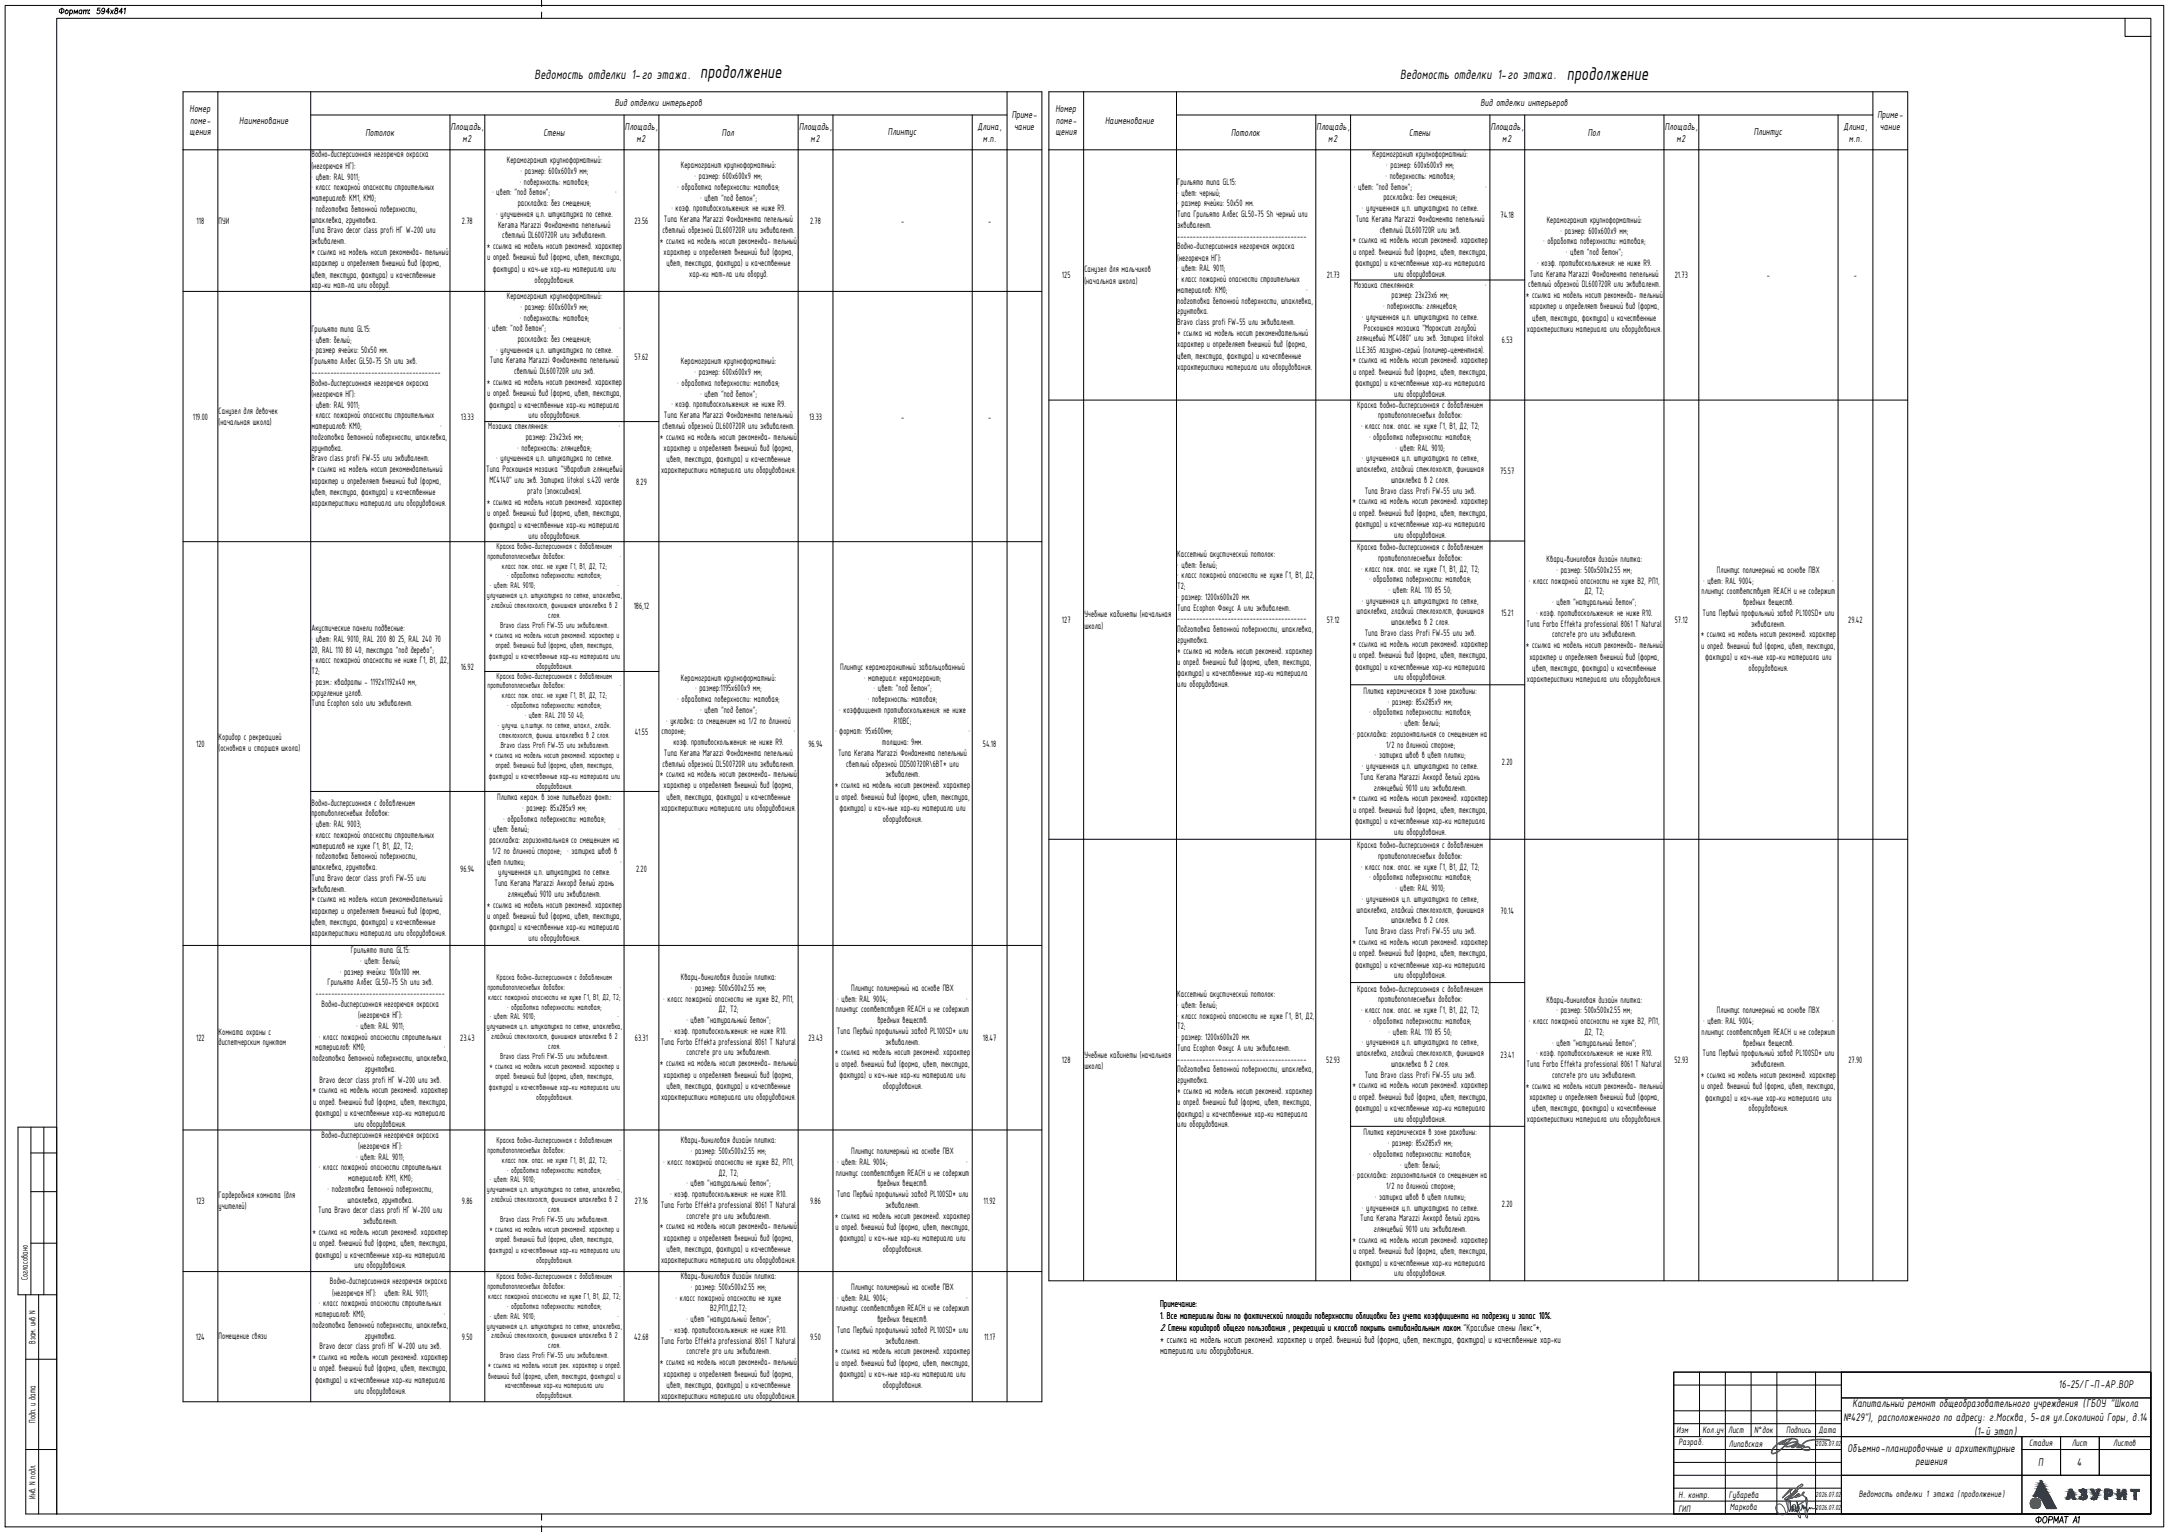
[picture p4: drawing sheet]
<svg xmlns="http://www.w3.org/2000/svg" width="841mm" height="594mm" viewBox="0 0 841 594" stroke-linecap="round" stroke-linejoin="round" font-family="sans-serif">
<defs><g id="words">
<g font-size="7.8">
<text x="271.5" y="30.2">продолжение</text>
<text x="607.5" y="30.9">продолжение</text>
</g>
<text font-size="5.7" x="788.1" y="592">ФОРМАТ А1</text>
<g font-size="5.6">
<text x="207.2" y="30.6">Ведомость отделки 1-го этажа.</text>
<text x="542.9" y="30.6">Ведомость отделки 1-го этажа.</text>
</g>
<g font-size="4.7">
<text x="798.2" y="538.4">16-25/Г-П-АР.ВОР</text>
<text x="718.3" y="545.8">Капитальный ремонт общеобразовательного учреждения (ГБОУ &quot;Школа</text>
<text x="714.8" y="551.1">№429&quot;), расположенного по адресу: г.Москва, 5-ая ул.Соколиной Горы, д.14</text>
<text x="765.6" y="556.4">(1-й этап)</text>
<text x="716.3" y="563.1">Объемно-планировочные и архитектурные</text>
<text x="742.8" y="568.1">решения</text>
<text x="790.3" y="568.6">П</text>
<text x="805.3" y="568.6">4</text>
</g>
<g font-size="4.2">
<text x="238.3" y="41">Вид отделки интерьеров</text>
<text x="574" y="41">Вид отделки интерьеров</text>
<text x="73.5" y="43.5">Номер</text>
<text x="73.7" y="48">поме-</text>
<text x="392.3" y="45.9">Приме-</text>
<text x="409.3" y="43.5">Номер</text>
<text x="409.4" y="48">поме-</text>
<text x="728" y="45.9">Приме-</text>
<text x="73.5" y="52.5">щения</text>
<text x="92.8" y="48.2">Наименование</text>
<text x="141.7" y="52.7">Потолок</text>
<text x="174.8" y="50.5">Площадь,</text>
<text x="210.7" y="52.7">Стены</text>
<text x="242.3" y="50.5">Площадь,</text>
<text x="279.9" y="52.7">Пол</text>
<text x="309.8" y="50.5">Площадь,</text>
<text x="344.3" y="52.3">Плинтус</text>
<text x="379.1" y="50.5">Длина,</text>
<text x="393.2" y="50.5">чание</text>
<text x="409.2" y="52.5">щения</text>
<text x="428.5" y="48.2">Наименование</text>
<text x="477.4" y="52.7">Потолок</text>
<text x="510.5" y="50.5">Площадь,</text>
<text x="546.4" y="52.7">Стены</text>
<text x="578" y="50.5">Площадь,</text>
<text x="615.6" y="52.7">Пол</text>
<text x="645.5" y="50.5">Площадь,</text>
<text x="680" y="52.3">Плинтус</text>
<text x="714.8" y="50.5">Длина,</text>
<text x="728.9" y="50.5">чание</text>
<text x="179.3" y="54.9">м2</text>
<text x="246.8" y="54.9">м2</text>
<text x="314.3" y="54.9">м2</text>
<text x="381.1" y="54.9">м.п.</text>
<text x="515" y="54.9">м2</text>
<text x="582.5" y="54.9">м2</text>
<text x="650" y="54.9">м2</text>
<text x="716.9" y="54.9">м.п.</text>
<text x="449.8" y="507">Примечание:</text>
<text x="449.8" y="516">2. Стены коридоров общего пользования , рекреаций и классов покрыть антивандальным лаком.</text>
<text x="449.8" y="516">2. Стены коридоров общего пользования , рекреаций и классов покрыть антивандальным лаком &quot;Красивые стены Люкс&quot;*,</text>
<text x="449.8" y="511.5">1. Все материалы даны по фактической площади поверхности облицовки без учета коэффициента на подрезку и запас 10%.</text>
<text x="449.8" y="520.7">* ссылка на модель носит рекоменд. характер и опред. внешний вид (форма, цвет, текстура, фактура) и качественные хар-ки</text>
<text x="449.8" y="525.2">материала или оборудования..</text>
</g>
<g font-size="3.9">
<text x="120.8" y="61">Водно-дисперсионная негорючая окраска</text>
<text x="120.8" y="65.5">(</text>
<text x="121.5" y="65.5">негорючая НГ):</text>
<text x="196.5" y="63.3">Керамогранит крупноформатный:</text>
<text x="264" y="65.3">Керамогранит крупноформатный:</text>
<text x="532.2" y="61">Керамогранит крупноформатный:</text>
<text x="537.5" y="65.2">• размер: 600х600х9 мм;</text>
<text x="120.8" y="69.6">•</text>
<text x="122.4" y="69.6">цвет: RAL 9011;</text>
<text x="201.5" y="71.6">• поверхность: матовая;</text>
<text x="201.8" y="67.4">• размер: 600х600х9 мм;</text>
<text x="269.3" y="69.5">• размер: 600х600х9 мм;</text>
<text x="456.5" y="71.7">Грильято типа GL15:</text>
<text x="537.2" y="69.4">• поверхность: матовая;</text>
<text x="120.8" y="73.8">•</text>
<text x="120.8" y="78">материалов: КМ1, КМ0;</text>
<text x="122.4" y="73.8">класс пожарной опасности строительных</text>
<text x="190.8" y="75.7">• цвет: &quot;под бетон&quot;;</text>
<text x="238.5" y="75.7">•</text>
<text x="262.6" y="73.7">• обработка поверхности: матовая;</text>
<text x="271.5" y="77.8">• цвет &quot;под бетон&quot;;</text>
<text x="456.5" y="75.9">•</text>
<text x="458.1" y="75.9">цвет: черный;</text>
<text x="524.9" y="73.5">• цвет: &quot;под бетон&quot;;</text>
<text x="536.4" y="77.7">раскладка: без смещения;</text>
<text x="575.8" y="73.5">•</text>
<text x="120.8" y="82.1">•</text>
<text x="122.4" y="82.1">подготовка бетонной поверхности,</text>
<text x="200.7" y="79.9">раскладка: без смещения;</text>
<text x="260.3" y="82">• коэф. противоскольжения: не ниже R9.</text>
<text x="456.5" y="80">•</text>
<text x="458.1" y="80">размер ячейки: 50х50 мм.</text>
<text x="528.1" y="81.9">• улучшенная ц.п. штукатурка по сетке.</text>
<text x="76.2" y="86.8">118</text>
<text x="84.8" y="86.8">ПУИ</text>
<text x="120.8" y="86.3">шпаклевка, грунтовка.</text>
<text x="179.1" y="86.8">2.78</text>
<text x="192.4" y="84.1">• улучшенная ц.п. штукатурка по сетке.</text>
<text x="193.1" y="88.3">Kerama Marazzi Фондамента пепельный</text>
<text x="246" y="86.8">23.56</text>
<text x="257.5" y="86.2">Типа Kerama Marazzi Фондамента пепельный</text>
<text x="314.1" y="86.8">2.78</text>
<text x="349.4" y="86.8">-</text>
<text x="383.1" y="86.8">-</text>
<text x="456.5" y="84.2">Типа Грильято Албес GL50-75 Sh черный или</text>
<text x="456.5" y="88.4">эквивалент.</text>
<text x="525.7" y="86">Типа Kerama Marazzi Фондамента пепельный</text>
<text x="581.8" y="84.6">74.18</text>
<text x="599.7" y="86.4">Керамогранит крупноформатный:</text>
<text x="120.8" y="90.5">Типа Bravo decor class profi НГ W-200 или</text>
<text x="120.8" y="94.6">эквивалент.</text>
<text x="194.8" y="92.4">светлый DL600720R или эквивалент.</text>
<text x="255.9" y="94.5">* ссылка на модель носит рекоменда- тельный</text>
<text x="256.9" y="90.3">светлый обрезной DL600720R или эквивалент.</text>
<text x="456.5" y="92.5">-----------------------------------------</text>
<text x="524.4" y="94.4">* ссылка на модель носит рекоменд. характер</text>
<text x="535" y="90.2">светлый DL600720R или экв.</text>
<text x="598.3" y="94.7">• обработка поверхности: матовая;</text>
<text x="605" y="90.6">• размер: 600х600х9 мм;</text>
<text x="120.7" y="98.8">* ссылка на модель носит рекоменда- тельный</text>
<text x="188.7" y="96.6">* ссылка на модель носит рекоменд. характер</text>
<text x="189" y="101">и опред. внешний вид (форма, цвет, текстура,</text>
<text x="257.3" y="98.8">характер и определяет внешний вид (форма,</text>
<text x="456.5" y="96.7">Водно-дисперсионная негорючая окраска</text>
<text x="456.5" y="101.1">(</text>
<text x="457.2" y="101.1">негорючая НГ):</text>
<text x="524.7" y="98.8">и опред. внешний вид (форма, цвет, текстура,</text>
<text x="607.2" y="98.9">• цвет &quot;под бетон&quot;;</text>
<text x="120.8" y="103.2">характер и определяет внешний вид (форма,</text>
<text x="120.8" y="107.6">цвет, текстура, фактура) и качественные</text>
<text x="191.1" y="105.4">фактура) и кач-ые хар-ки материала или</text>
<text x="258.4" y="103.2">цвет, текстура, фактура) и качественные</text>
<text x="267.3" y="107.5">хар-ки мат-ла или оборуд.</text>
<text x="411.8" y="107.9">125</text>
<text x="420.5" y="105.5">Санузел для мальчиков</text>
<text x="456.5" y="105.3">•</text>
<text x="458.1" y="105.3">цвет: RAL 9011;</text>
<text x="514.4" y="107.9">21.73</text>
<text x="525.4" y="103.2">фактура) и качественные хар-ки материала</text>
<text x="540.6" y="107.4">или оборудования.</text>
<text x="593.2" y="107.2">Типа Kerama Marazzi Фондамента пепельный</text>
<text x="596" y="103.1">• коэф. противоскольжения: не ниже R9.</text>
<text x="649.4" y="107.9">21.73</text>
<text x="685.1" y="107.9">-</text>
<text x="718.8" y="107.9">-</text>
<text x="120.8" y="111.8">хар-ки мат-ла или оборуд.</text>
<text x="207.3" y="109.6">оборудования.</text>
<text x="420.5" y="110">(</text>
<text x="421.2" y="110">начальная школа)</text>
<text x="456.5" y="109.4">•</text>
<text x="456.5" y="113.6">материалов: КМ0;</text>
<text x="458.1" y="109.4">класс пожарной опасности строительных</text>
<text x="506.4" y="113.6">•</text>
<text x="525.1" y="111.5">Мозаика стеклянная:</text>
<text x="575.7" y="111.5">•</text>
<text x="592.6" y="111.4">светлый обрезной DL600720R или эквивалент.</text>
<text x="196.5" y="115.9">Керамогранит крупноформатный:</text>
<text x="456.5" y="117.8">подготовка бетонной поверхности, шпаклевка,</text>
<text x="536.3" y="119.9">• поверхность: глянцевая;</text>
<text x="539.6" y="115.7">размер: 23х23х6 мм;</text>
<text x="591.6" y="115.6">* ссылка на модель носит рекоменда- тельный</text>
<text x="593" y="119.9">характер и определяет внешний вид (форма,</text>
<text x="201.5" y="124.3">• поверхность: матовая;</text>
<text x="201.8" y="120.1">• размер: 600х600х9 мм;</text>
<text x="456.5" y="122">грунтовка.</text>
<text x="528.1" y="124">• улучшенная ц.п. штукатурка по сетке.</text>
<text x="594.1" y="124.3">цвет, текстура, фактура) и качественные</text>
<text x="120.8" y="128.7">Грильято типа GL15:</text>
<text x="189.2" y="128.5">• цвет: &quot;под бетон&quot;;</text>
<text x="240.1" y="128.5">•</text>
<text x="456.4" y="130.3">* ссылка на модель носит рекомендательный</text>
<text x="456.5" y="126.1">Bravo class profi FW-55 или эквивалент.</text>
<text x="528.9" y="128.2">Роскошная мозаика &quot;Мороксит голубой</text>
<text x="592" y="128.6">характеристики материала или оборудования.</text>
<text x="120.8" y="132.9">•</text>
<text x="120.8" y="137">•</text>
<text x="122.4" y="132.9">цвет: белый;</text>
<text x="122.4" y="137">размер ячейки: 50х50 мм.</text>
<text x="192.4" y="136.8">• улучшенная ц.п. штукатурка по сетке.</text>
<text x="200.7" y="132.6">раскладка: без смещения;</text>
<text x="456.5" y="134.7">характер и определяет внешний вид (форма,</text>
<text x="525.8" y="136.8">LLE.365 лазурно-серый (полимер-цементная).</text>
<text x="526" y="132.4">глянцевый МС4080&quot; или экв. Затирка litokol</text>
<text x="582.3" y="133.1">6.53</text>
<text x="120.8" y="141.2">Грильято Албес GL50-75 Sh или экв.</text>
<text x="189.9" y="140.9">Типа Kerama Marazzi Фондамента пепельный</text>
<text x="246" y="139.5">57.62</text>
<text x="264" y="141.3">Керамогранит крупноформатный:</text>
<text x="456.5" y="139.1">цвет, текстура, фактура) и качественные</text>
<text x="456.5" y="143.3">характеристики материала или оборудования.</text>
<text x="524.4" y="140.9">* ссылка на модель носит рекоменд. характер</text>
<text x="120.8" y="145.3">-----------------------------------------</text>
<text x="120.8" y="149.5">Водно-дисперсионная негорючая окраска</text>
<text x="188.7" y="149.3">* ссылка на модель носит рекоменд. характер</text>
<text x="199.3" y="145.1">светлый DL600720R или экв.</text>
<text x="262.6" y="149.6">• обработка поверхности: матовая;</text>
<text x="269.3" y="145.5">• размер: 600х600х9 мм;</text>
<text x="524.7" y="145.4">и опред. внешний вид (форма, цвет, текстура,</text>
<text x="525.4" y="149.8">фактура) и качественные хар-ки материала</text>
<text x="120.8" y="153.9">(</text>
<text x="121.5" y="153.9">негорючая НГ):</text>
<text x="189" y="153.7">и опред. внешний вид (форма, цвет, текстура,</text>
<text x="271.5" y="153.8">• цвет &quot;под бетон&quot;;</text>
<text x="540.6" y="153.9">или оборудования.</text>
<text x="84.8" y="160.4">Санузел для девочек</text>
<text x="120.8" y="158.1">•</text>
<text x="122.4" y="158.1">цвет: RAL 9011;</text>
<text x="189.7" y="158.1">фактура) и качественные хар-ки материала</text>
<text x="260.3" y="158">• коэф. противоскольжения: не ниже R9.</text>
<text x="526.3" y="158.1">Краска водно-дисперсионная с добавлением</text>
<text x="74.7" y="162.8">119.00</text>
<text x="84.8" y="164.9">(</text>
<text x="85.4" y="164.9">начальная школа)</text>
<text x="120.8" y="162.3">•</text>
<text x="120.8" y="166.4">материалов: КМ0;</text>
<text x="122.4" y="162.3">класс пожарной опасности строительных</text>
<text x="170.7" y="166.4">•</text>
<text x="178.7" y="162.8">13.33</text>
<text x="189.3" y="166.4">Мозаика стеклянная:</text>
<text x="204.9" y="162.3">или оборудования.</text>
<text x="240" y="166.4">•</text>
<text x="256.9" y="166.3">светлый обрезной DL600720R или эквивалент.</text>
<text x="257.5" y="162.2">Типа Kerama Marazzi Фондамента пепельный</text>
<text x="313.7" y="162.8">13.33</text>
<text x="349.4" y="162.8">-</text>
<text x="383.1" y="162.8">-</text>
<text x="527.7" y="166.4">• класс пож. опас. не хуже Г1, В1, Д2, Т2;</text>
<text x="534.3" y="162.3">противопоплесневых добавок:</text>
<text x="120.8" y="170.6">подготовка бетонной поверхности, шпаклевка,</text>
<text x="203.9" y="170.6">размер: 23х23х6 мм;</text>
<text x="255.9" y="170.5">* ссылка на модель носит рекоменда- тельный</text>
<text x="530.8" y="170.6">• обработка поверхности: матовая;</text>
<text x="120.8" y="174.8">грунтовка.</text>
<text x="120.8" y="178.9">Bravo class profi FW-55 или эквивалент.</text>
<text x="192.4" y="178.9">• улучшенная ц.п. штукатурка по сетке.</text>
<text x="200.5" y="174.8">• поверхность: глянцевая;</text>
<text x="257.3" y="174.8">характер и определяет внешний вид (форма,</text>
<text x="258.4" y="179.2">цвет, текстура, фактура) и качественные</text>
<text x="528" y="178.9">• улучшенная ц.п. штукатурка по сетке,</text>
<text x="541.1" y="174.8">• цвет: RAL 9010;</text>
<text x="120.7" y="183.1">* ссылка на модель носит рекомендательный</text>
<text x="188.5" y="183.1">Типа Роскошная мозаика &quot;Уваровит глянцевый</text>
<text x="256.3" y="183.5">характеристики материала или оборудования.</text>
<text x="526" y="183.1">шпаклевка, гладкий стеклохолст, финишная</text>
<text x="581.7" y="183.7">75.57</text>
<text x="120.8" y="187.5">характер и определяет внешний вид (форма,</text>
<text x="120.8" y="191.9">цвет, текстура, фактура) и качественные</text>
<text x="189.7" y="187.3">МС4140&quot; или экв. Затирка litokol s.420 verde</text>
<text x="204.5" y="191.7">prato (эпоксидная).</text>
<text x="246.6" y="188">8.29</text>
<text x="529.2" y="191.4">Типа Bravo class Profi FW-55 или экв.</text>
<text x="539.4" y="187.3">шпаклевка в 2 слоя.</text>
<text x="120.8" y="196.1">характеристики материала или оборудования.</text>
<text x="188.7" y="195.8">* ссылка на модель носит рекоменд. характер</text>
<text x="524.4" y="195.6">* ссылка на модель носит рекоменд. характер</text>
<text x="189" y="200.3">и опред. внешний вид (форма, цвет, текстура,</text>
<text x="524.7" y="200">и опред. внешний вид (форма, цвет, текстура,</text>
<text x="189.7" y="204.7">фактура) и качественные хар-ки материала</text>
<text x="204.9" y="208.8">или оборудования.</text>
<text x="525.4" y="204.4">фактура) и качественные хар-ки материала</text>
<text x="540.6" y="208.6">или оборудования.</text>
<text x="456.5" y="215.9">Кассетный акустический потолок:</text>
<text x="526.3" y="213.3">Краска водно-дисперсионная с добавлением</text>
<text x="456.5" y="220.1">•</text>
<text x="458.1" y="220.1">цвет: белый;</text>
<text x="527.7" y="221.6">• класс пож. опас. не хуже Г1, В1, Д2, Т2;</text>
<text x="534.3" y="217.5">противопоплесневых добавок:</text>
<text x="599.7" y="218">Кварц-виниловая дизайн плитка:</text>
<text x="456.5" y="224.3">•</text>
<text x="458.1" y="224.3">класс пожарной опасности не хуже Г1, В1, Д2,</text>
<text x="530.8" y="225.8">• обработка поверхности: матовая;</text>
<text x="592.9" y="226.3">• класс пожарной опасности не хуже В2, РП1,</text>
<text x="603.5" y="222.2">• размер: 500х500х2.55 мм;</text>
<text x="660.4" y="226.3">• цвет: RAL 9004;</text>
<text x="665.8" y="222.2">Плинтус полимерный на основе ПВХ</text>
<text x="710.4" y="226.3">•</text>
<text x="456.5" y="228.4">Т2;</text>
<text x="456.5" y="232.6">•</text>
<text x="458.1" y="232.6">размер: 1200х600х20 мм.</text>
<text x="538.4" y="230">• цвет: RAL 110 85 50;</text>
<text x="614.3" y="230.5">Д2, Т2;</text>
<text x="659.8" y="230.5">плинтус соответствует REACH и не содержит</text>
<text x="245.7" y="236.2">186,12</text>
<text x="420.5" y="239.3">Учебные кабинеты (начальная</text>
<text x="456.5" y="236.8">Типа Ecophon Фокус А или эквивалент.</text>
<text x="526" y="238.3">шпаклевка, гладкий стеклохолст, финишная</text>
<text x="528" y="234.1">• улучшенная ц.п. штукатурка по сетке,</text>
<text x="582.1" y="238.9">15.21</text>
<text x="595.6" y="238.8">• коэф. противоскольжения: не ниже R10.</text>
<text x="601.8" y="234.7">• цвет &quot;натуральный бетон&quot;;</text>
<text x="660.2" y="238.8">Типа Первый профильный завод PL100SD* или</text>
<text x="675.9" y="234.7">вредных веществ.</text>
<text x="120.8" y="244.8">Акустические панели подвесные:</text>
<text x="411.8" y="241.5">127</text>
<text x="420.5" y="243.8">школа)</text>
<text x="456.5" y="240.9">-----------------------------------------</text>
<text x="456.5" y="245.1">Подготовка бетонной поверхности, шпаклевка,</text>
<text x="514.4" y="241.5">57.12</text>
<text x="539.4" y="242.5">шпаклевка в 2 слоя.</text>
<text x="591.9" y="243">Типа Forbo Effekta professional 8061 T Natural</text>
<text x="649.4" y="241.5">57.12</text>
<text x="679" y="243">эквивалент.</text>
<text x="716.7" y="241.5">29.42</text>
<text x="120.8" y="248.9">•</text>
<text x="122.4" y="248.9">цвет: RAL 9010, RAL 200 80 25, RAL 240 70</text>
<text x="456.5" y="249.3">грунтовка.</text>
<text x="524.4" y="250.8">* ссылка на модель носит рекоменд. характер</text>
<text x="529.2" y="246.6">Типа Bravo class Profi FW-55 или экв.</text>
<text x="591.6" y="251.3">* ссылка на модель носит рекоменда- тельный</text>
<text x="601.8" y="247.2">concrete pro или эквивалент.</text>
<text x="659.4" y="247.2">* ссылка на модель носит рекоменд. характер</text>
<text x="659.7" y="251.6">и опред. внешний вид (форма, цвет, текстура,</text>
<text x="120.8" y="253.1">20, RAL 110 80 40, текстура &quot;под дерево&quot;;</text>
<text x="120.8" y="257.3">•</text>
<text x="122.4" y="257.3">класс пожарной опасности не ниже Г1, В1, Д2,</text>
<text x="456.4" y="253.4">* ссылка на модель носит рекоменд. характер</text>
<text x="456.5" y="257.8">и опред. внешний вид (форма, цвет, текстура,</text>
<text x="524.7" y="255.2">и опред. внешний вид (форма, цвет, текстура,</text>
<text x="593" y="255.7">характер и определяет внешний вид (форма,</text>
<text x="661.2" y="256">фактура) и кач-ные хар-ки материала или</text>
<text x="120.8" y="261.4">Т2;</text>
<text x="178.7" y="259.7">16.92</text>
<text x="264" y="264">Керамогранит крупноформатный:</text>
<text x="325.8" y="259.8">Плинтус керамогранитный завальцованный</text>
<text x="334.9" y="264">• материал: керамогранит;</text>
<text x="456.5" y="262.3">фактура) и качественные хар-ки материала</text>
<text x="525.4" y="259.6">фактура) и качественные хар-ки материала</text>
<text x="540.6" y="263.8">или оборудования.</text>
<text x="594.1" y="260.2">цвет, текстура, фактура) и качественные</text>
<text x="678" y="260.2">оборудования.</text>
<text x="120.8" y="265.6">•</text>
<text x="120.8" y="269.8">скругление углов.</text>
<text x="122.4" y="265.6">разм.: квадраты - 1192х1192х40 мм,</text>
<text x="269.6" y="268.1">• размер:1195х600х9 мм;</text>
<text x="338.7" y="268.1">• цвет: &quot;под бетон&quot;;</text>
<text x="456.5" y="266.4">или оборудования.</text>
<text x="528.7" y="269">Плитка керамическая в зоне раковины:</text>
<text x="592" y="264.3">характеристики материала или оборудования.</text>
<text x="120.8" y="273.9">Типа Ecophon solo или эквивалент.</text>
<text x="262.6" y="272.3">• обработка поверхности: матовая;</text>
<text x="336.5" y="272.3">• поверхность: матовая;</text>
<text x="538.1" y="273.2">• размер: 85х285х9 мм;</text>
<text x="258.3" y="280.6">• укладка: со смещением на 1/2 по длинной</text>
<text x="271.5" y="276.5">• цвет &quot;под бетон&quot;;</text>
<text x="325.4" y="276.5">• коэффициент противоскольжения: не ниже</text>
<text x="346.6" y="280.6">R10ВС;</text>
<text x="530.8" y="277.4">• обработка поверхности: матовая;</text>
<text x="542.9" y="281.6">• цвет: белый;</text>
<text x="84.8" y="287">Коридор с рекреацией</text>
<text x="246.1" y="284.9">41.55</text>
<text x="256.5" y="284.8">стороне;</text>
<text x="307.8" y="284.8">•</text>
<text x="323.8" y="284.8">• формат: 95х600мм;</text>
<text x="524.6" y="285.7">• раскладка: горизонтальная со смещением на</text>
<text x="76.1" y="289.6">120</text>
<text x="84.8" y="291.4">(</text>
<text x="85.4" y="291.4">основная и старшая школа)</text>
<text x="257.5" y="293.1">Типа Kerama Marazzi Фондамента пепельный</text>
<text x="261.1" y="289">коэф. противоскольжения: не ниже R9.</text>
<text x="313.4" y="289.6">96.94</text>
<text x="325" y="293.1">Типа Kerama Marazzi Фондамента пепельный</text>
<text x="342.1" y="289">толщина: 9мм.</text>
<text x="381.1" y="289.6">54.18</text>
<text x="537.4" y="289.9">1/2 по длинной стороне;</text>
<text x="256.9" y="297.3">светлый обрезной DL500720R или эквивалент.</text>
<text x="328.1" y="297.3">светлый обрезной DD500720R\6BT* или</text>
<text x="528.1" y="298.2">• улучшенная ц.п. штукатурка по сетке.</text>
<text x="533.1" y="294">• затирка швов в цвет плитки;</text>
<text x="582.3" y="296.7">2.20</text>
<text x="255.9" y="301.5">* ссылка на модель носит рекоменда- тельный</text>
<text x="257.3" y="305.7">характер и определяет внешний вид (форма,</text>
<text x="323.7" y="305.6">* ссылка на модель носит рекоменд. характер</text>
<text x="343.3" y="301.5">эквивалент.</text>
<text x="527.4" y="302.4">Типа Kerama Marazzi Аккорд белый грань</text>
<text x="192.8" y="310.3">Плитка керам. в зоне питьевого фонт.:</text>
<text x="258.4" y="310.2">цвет, текстура, фактура) и качественные</text>
<text x="324" y="310">и опред. внешний вид (форма, цвет, текстура,</text>
<text x="524.4" y="310.7">* ссылка на модель носит рекоменд. характер</text>
<text x="532.7" y="306.5">глянцевый 9010 или эквивалент.</text>
<text x="120.8" y="312.4">Водно-дисперсионная с добавлением</text>
<text x="120.8" y="316.6">противоплесневых добавок:</text>
<text x="202.4" y="314.5">• размер: 85х285х9 мм;</text>
<text x="256.3" y="314.5">характеристики материала или оборудования.</text>
<text x="325.5" y="314.5">фактура) и кач-ные хар-ки материала или</text>
<text x="524.7" y="315.1">и опред. внешний вид (форма, цвет, текстура,</text>
<text x="120.8" y="320.7">•</text>
<text x="122.4" y="320.7">цвет: RAL 9003;</text>
<text x="189.6" y="322.8">• цвет: белый;</text>
<text x="195.1" y="318.6">• обработка поверхности: матовая;</text>
<text x="342.3" y="318.6">оборудования.</text>
<text x="525.4" y="319.5">фактура) и качественные хар-ки материала</text>
<text x="540.6" y="323.7">или оборудования.</text>
<text x="120.8" y="324.9">•</text>
<text x="120.8" y="329">материалов не хуже Г1, В1, Д2, Т2;</text>
<text x="122.4" y="324.9">класс пожарной опасности строительных</text>
<text x="189.7" y="327">раскладка: горизонтальная со смещением на</text>
<text x="526.3" y="328.9">Краска водно-дисперсионная с добавлением</text>
<text x="120.8" y="333.2">•</text>
<text x="122.4" y="333.2">подготовка бетонной поверхности,</text>
<text x="188.9" y="335.3">цвет плитки;</text>
<text x="191" y="331.1">1/2 по длинной стороне; • затирка швов в</text>
<text x="240.4" y="335.3">•</text>
<text x="534.3" y="333">противопоплесневых добавок:</text>
<text x="120.8" y="337.4">шпаклевка, грунтовка.</text>
<text x="120.8" y="341.6">Типа Bravo decor class profi FW-55 или</text>
<text x="178.4" y="338">96.94</text>
<text x="193.2" y="339.5">улучшенная ц.п. штукатурка по сетке.</text>
<text x="246.6" y="338">2.20</text>
<text x="527.7" y="337.2">• класс пож. опас. не хуже Г1, В1, Д2, Т2;</text>
<text x="530.8" y="341.4">• обработка поверхности: матовая;</text>
<text x="120.8" y="345.7">эквивалент.</text>
<text x="191.7" y="343.6">Типа Kerama Marazzi Аккорд белый грань</text>
<text x="197" y="347.8">глянцевый 9010 или эквивалент.</text>
<text x="541.1" y="345.5">• цвет: RAL 9010;</text>
<text x="120.7" y="349.9">* ссылка на модель носит рекомендательный</text>
<text x="188.7" y="352">* ссылка на модель носит рекоменд. характер</text>
<text x="526" y="353.9">шпаклевка, гладкий стеклохолст, финишная</text>
<text x="528" y="349.7">• улучшенная ц.п. штукатурка по сетке,</text>
<text x="120.8" y="354.3">характер и определяет внешний вид (форма,</text>
<text x="120.8" y="358.7">цвет, текстура, фактура) и качественные</text>
<text x="189" y="356.4">и опред. внешний вид (форма, цвет, текстура,</text>
<text x="539.4" y="358">шпаклевка в 2 слоя.</text>
<text x="581.8" y="354.5">70.14</text>
<text x="120.8" y="362.9">характеристики материала или оборудования.</text>
<text x="189.7" y="360.8">фактура) и качественные хар-ки материала</text>
<text x="204.9" y="365">или оборудования.</text>
<text x="529.2" y="362.2">Типа Bravo class Profi FW-55 или экв.</text>
<text x="136" y="369.6">Грильято типа GL15:</text>
<text x="524.4" y="366.4">* ссылка на модель носит рекоменд. характер</text>
<text x="524.7" y="370.8">и опред. внешний вид (форма, цвет, текстура,</text>
<text x="131.7" y="377.9">• размер ячейки: 100х100 мм.</text>
<text x="139.7" y="373.7">• цвет: белый;</text>
<text x="525.4" y="375.2">фактура) и качественные хар-ки материала</text>
<text x="127" y="382.1">Грильято Албес GL50-75 Sh или экв.</text>
<text x="264" y="380.1">Кварц-виниловая дизайн плитка:</text>
<text x="540.6" y="379.4">или оборудования.</text>
<text x="122.4" y="386.2">-----------------------------------------</text>
<text x="257.2" y="388.4">• класс пожарной опасности не хуже В2, РП1,</text>
<text x="267.8" y="384.3">• размер: 500х500х2.55 мм;</text>
<text x="324.7" y="388.4">• цвет: RAL 9004;</text>
<text x="330" y="384.3">Плинтус полимерный на основе ПВХ</text>
<text x="374.7" y="388.4">•</text>
<text x="456.5" y="386.7">Кассетный акустический потолок:</text>
<text x="526.3" y="384.5">Краска водно-дисперсионная с добавлением</text>
<text x="534.3" y="388.7">противопоплесневых добавок:</text>
<text x="599.7" y="388.8">Кварц-виниловая дизайн плитка:</text>
<text x="124.7" y="390.4">Водно-дисперсионная негорючая окраска</text>
<text x="138.9" y="394.8">(негорючая НГ):</text>
<text x="278.6" y="392.6">Д2, Т2;</text>
<text x="324.1" y="392.6">плинтус соответствует REACH и не содержит</text>
<text x="456.5" y="390.9">•</text>
<text x="456.5" y="395">•</text>
<text x="458.1" y="390.9">цвет: белый;</text>
<text x="458.1" y="395">класс пожарной опасности не хуже Г1, В1, Д2,</text>
<text x="527.7" y="392.8">• класс пож. опас. не хуже Г1, В1, Д2, Т2;</text>
<text x="603.5" y="393">• размер: 500х500х2.55 мм;</text>
<text x="665.8" y="393">Плинтус полимерный на основе ПВХ</text>
<text x="84.8" y="401.2">Комната охраны с</text>
<text x="138.1" y="399">• цвет: RAL 9011;</text>
<text x="259.9" y="401">• коэф. противоскольжения: не ниже R10.</text>
<text x="266.1" y="396.8">• цвет &quot;натуральный бетон&quot;;</text>
<text x="324.5" y="401">Типа Первый профильный завод PL100SD* или</text>
<text x="340.2" y="396.8">вредных веществ.</text>
<text x="456.5" y="399.2">Т2;</text>
<text x="530.8" y="397">• обработка поверхности: матовая;</text>
<text x="538.4" y="401.2">• цвет: RAL 110 85 50;</text>
<text x="592.9" y="397.1">• класс пожарной опасности не хуже В2, РП1,</text>
<text x="614.3" y="401.3">Д2, Т2;</text>
<text x="659.8" y="401.3">плинтус соответствует REACH и не содержит</text>
<text x="660.4" y="397.1">• цвет: RAL 9004;</text>
<text x="710.4" y="397.1">•</text>
<text x="76.1" y="403.7">122</text>
<text x="84.8" y="405.4">диспетчерским пунктом</text>
<text x="122.2" y="407.3">материалов: КМ0;</text>
<text x="123.6" y="403.2">• класс пожарной опасности строительных</text>
<text x="172.1" y="407.3">•</text>
<text x="178.4" y="403.7">23.43</text>
<text x="246.2" y="403.7">63.31</text>
<text x="256.2" y="405.1">Типа Forbo Effekta professional 8061 T Natural</text>
<text x="313.4" y="403.7">23.43</text>
<text x="343.3" y="405.1">эквивалент.</text>
<text x="381.1" y="403.7">18.47</text>
<text x="456.5" y="403.4">•</text>
<text x="456.5" y="407.5">Типа Ecophon Фокус А или эквивалент.</text>
<text x="458.1" y="403.4">размер: 1200х600х20 мм.</text>
<text x="528" y="405.3">• улучшенная ц.п. штукатурка по сетке,</text>
<text x="601.8" y="405.4">• цвет &quot;натуральный бетон&quot;;</text>
<text x="675.9" y="405.4">вредных веществ.</text>
<text x="121.1" y="411.5">подготовка бетонной поверхности, шпаклевка,</text>
<text x="255.9" y="413.4">* ссылка на модель носит рекоменда- тельный</text>
<text x="266.1" y="409.3">concrete pro или эквивалент.</text>
<text x="323.7" y="409.3">* ссылка на модель носит рекоменд. характер</text>
<text x="324" y="413.7">и опред. внешний вид (форма, цвет, текстура,</text>
<text x="411.8" y="412.3">128</text>
<text x="420.5" y="410.1">Учебные кабинеты (начальная</text>
<text x="456.5" y="411.7">-----------------------------------------</text>
<text x="514.2" y="412.3">52.93</text>
<text x="526" y="409.5">шпаклевка, гладкий стеклохолст, финишная</text>
<text x="539.4" y="413.7">шпаклевка в 2 слоя.</text>
<text x="581.8" y="410.1">23.41</text>
<text x="591.9" y="413.8">Типа Forbo Effekta professional 8061 T Natural</text>
<text x="595.6" y="409.6">• коэф. противоскольжения: не ниже R10.</text>
<text x="649.2" y="412.3">52.93</text>
<text x="660.2" y="409.6">Типа Первый профильный завод PL100SD* или</text>
<text x="679" y="413.8">эквивалент.</text>
<text x="716.7" y="412.3">27.90</text>
<text x="123.9" y="419.8">Bravo decor class profi НГ W-200 или экв.</text>
<text x="141.4" y="415.7">грунтовка.</text>
<text x="257.3" y="417.9">характер и определяет внешний вид (форма,</text>
<text x="325.5" y="418.1">фактура) и кач-ные хар-ки материала или</text>
<text x="420.5" y="414.5">школа)</text>
<text x="456.5" y="415.9">Подготовка бетонной поверхности, шпаклевка,</text>
<text x="529.2" y="417.8">Типа Bravo class Profi FW-55 или экв.</text>
<text x="601.8" y="417.9">concrete pro или эквивалент.</text>
<text x="659.4" y="417.9">* ссылка на модель носит рекоменд. характер</text>
<text x="121.2" y="424">* ссылка на модель носит рекоменд. характер</text>
<text x="258.4" y="422.3">цвет, текстура, фактура) и качественные</text>
<text x="342.3" y="422.3">оборудования.</text>
<text x="456.4" y="424.2">* ссылка на модель носит рекоменд. характер</text>
<text x="456.5" y="420">грунтовка.</text>
<text x="524.4" y="422">* ссылка на модель носит рекоменд. характер</text>
<text x="591.6" y="422.1">* ссылка на модель носит рекоменда- тельный</text>
<text x="659.7" y="422.4">и опред. внешний вид (форма, цвет, текстура,</text>
<text x="121.4" y="428.4">и опред. внешний вид (форма, цвет, текстура,</text>
<text x="256.3" y="426.5">характеристики материала или оборудования.</text>
<text x="456.5" y="428.6">и опред. внешний вид (форма, цвет, текстура,</text>
<text x="524.7" y="426.4">и опред. внешний вид (форма, цвет, текстура,</text>
<text x="525.4" y="430.8">фактура) и качественные хар-ки материала</text>
<text x="593" y="426.5">характер и определяет внешний вид (форма,</text>
<text x="594.1" y="430.9">цвет, текстура, фактура) и качественные</text>
<text x="661.2" y="426.8">фактура) и кач-ные хар-ки материала или</text>
<text x="678" y="430.9">оборудования.</text>
<text x="122.2" y="432.8">фактура) и качественные хар-ки материала</text>
<text x="137.4" y="437">или оборудования.</text>
<text x="456.5" y="433">фактура) и качественные хар-ки материала</text>
<text x="456.5" y="437.2">или оборудования.</text>
<text x="540.6" y="435">или оборудования.</text>
<text x="592" y="435.1">характеристики материала или оборудования.</text>
<text x="124.7" y="441.1">Водно-дисперсионная негорючая окраска</text>
<text x="264" y="443.3">Кварц-виниловая дизайн плитка:</text>
<text x="528.7" y="440.3">Плитка керамическая в зоне раковины:</text>
<text x="138.1" y="449.7">• цвет: RAL 9011;</text>
<text x="138.9" y="445.6">(негорючая НГ):</text>
<text x="267.8" y="447.5">• размер: 500х500х2.55 мм;</text>
<text x="330" y="447.5">Плинтус полимерный на основе ПВХ</text>
<text x="530.8" y="448.6">• обработка поверхности: матовая;</text>
<text x="538.1" y="444.4">• размер: 85х285х9 мм;</text>
<text x="123.6" y="453.9">• класс пожарной опасности строительных</text>
<text x="257.2" y="451.7">• класс пожарной опасности не хуже В2, РП1,</text>
<text x="278.6" y="455.9">Д2, Т2;</text>
<text x="324.1" y="455.9">плинтус соответствует REACH и не содержит</text>
<text x="324.7" y="451.7">• цвет: RAL 9004;</text>
<text x="374.7" y="451.7">•</text>
<text x="542.9" y="452.8">• цвет: белый;</text>
<text x="135" y="458.1">материалов: КМ1, КМ0;</text>
<text x="266.1" y="460">• цвет &quot;натуральный бетон&quot;;</text>
<text x="340.2" y="460">вредных веществ.</text>
<text x="524.6" y="456.9">• раскладка: горизонтальная со смещением на</text>
<text x="537.4" y="461.1">1/2 по длинной стороне;</text>
<text x="76.1" y="466.9">123</text>
<text x="84.8" y="464.4">Гардеробная комната (для</text>
<text x="127" y="462.2">• подготовка бетонной поверхности,</text>
<text x="134.7" y="466.4">шпаклевка, грунтовка.</text>
<text x="179.1" y="466.9">9.86</text>
<text x="246.2" y="466.9">27.16</text>
<text x="259.9" y="464.2">• коэф. противоскольжения: не ниже R10.</text>
<text x="314.1" y="466.9">9.86</text>
<text x="324.5" y="464.2">Типа Первый профильный завод PL100SD* или</text>
<text x="381.4" y="466.9">11.92</text>
<text x="533.1" y="465.3">• затирка швов в цвет плитки;</text>
<text x="582.3" y="468">2.20</text>
<text x="84.8" y="468.9">учителей)</text>
<text x="123.4" y="470.5">Типа Bravo decor class profi НГ W-200 или</text>
<text x="256.2" y="468.3">Типа Forbo Effekta professional 8061 T Natural</text>
<text x="266.1" y="472.5">concrete pro или эквивалент.</text>
<text x="323.7" y="472.5">* ссылка на модель носит рекоменд. характер</text>
<text x="343.3" y="468.3">эквивалент.</text>
<text x="527.4" y="473.6">Типа Kerama Marazzi Аккорд белый грань</text>
<text x="528.1" y="469.4">• улучшенная ц.п. штукатурка по сетке.</text>
<text x="121.2" y="478.9">* ссылка на модель носит рекоменд. характер</text>
<text x="140.8" y="474.7">эквивалент.</text>
<text x="255.9" y="476.7">* ссылка на модель носит рекоменда- тельный</text>
<text x="324" y="476.9">и опред. внешний вид (форма, цвет, текстура,</text>
<text x="532.7" y="477.8">глянцевый 9010 или эквивалент.</text>
<text x="121.4" y="483.3">и опред. внешний вид (форма, цвет, текстура,</text>
<text x="257.3" y="481.1">характер и определяет внешний вид (форма,</text>
<text x="258.4" y="485.5">цвет, текстура, фактура) и качественные</text>
<text x="325.5" y="481.3">фактура) и кач-ные хар-ки материала или</text>
<text x="342.3" y="485.5">оборудования.</text>
<text x="524.4" y="481.9">* ссылка на модель носит рекоменд. характер</text>
<text x="122.2" y="487.7">фактура) и качественные хар-ки материала</text>
<text x="137.4" y="491.9">или оборудования.</text>
<text x="256.3" y="489.7">характеристики материала или оборудования.</text>
<text x="524.7" y="486.3">и опред. внешний вид (форма, цвет, текстура,</text>
<text x="525.4" y="490.8">фактура) и качественные хар-ки материала</text>
<text x="10.7" y="496.4" transform="rotate(-90 10.7 496.4)">Согласовано</text>
<text x="264" y="496">Кварц-виниловая дизайн плитка:</text>
<text x="540.6" y="494.9">или оборудования.</text>
<text x="127.9" y="498">Водно-дисперсионная негорючая окраска</text>
<text x="128.8" y="502.4">(негорючая НГ):</text>
<text x="149.1" y="502.4">цвет: RAL 9011;</text>
<text x="267.8" y="500.2">• размер: 500х500х2.55 мм;</text>
<text x="330" y="500.2">Плинтус полимерный на основе ПВХ</text>
<text x="123.6" y="506.6">• класс пожарной опасности строительных</text>
<text x="262" y="504.4">• класс пожарной опасности не хуже</text>
<text x="275.4" y="508.5">В2,РП1,Д2,Т2;</text>
<text x="324.1" y="508.5">плинтус соответствует REACH и не содержит</text>
<text x="324.7" y="504.4">• цвет: RAL 9004;</text>
<text x="374.7" y="504.4">•</text>
<text x="121.1" y="514.9">подготовка бетонной поверхности, шпаклевка,</text>
<text x="122.2" y="510.7">материалов: КМ0;</text>
<text x="172.1" y="510.7">•</text>
<text x="266.1" y="512.7">• цвет &quot;натуральный бетон&quot;;</text>
<text x="340.2" y="512.7">вредных веществ.</text>
<text x="13.7" y="521.1" transform="rotate(-90 13.7 521.1)">Взам. инв N</text>
<text x="76" y="519.6">124</text>
<text x="84.8" y="519.4">Помещение связи</text>
<text x="141.4" y="519.1">грунтовка.</text>
<text x="179.1" y="519.6">9.50</text>
<text x="245.9" y="519.6">42.68</text>
<text x="256.2" y="521.1">Типа Forbo Effekta professional 8061 T Natural</text>
<text x="259.9" y="516.9">• коэф. противоскольжения: не ниже R10.</text>
<text x="314.1" y="519.6">9.50</text>
<text x="324.5" y="516.9">Типа Первый профильный завод PL100SD* или</text>
<text x="343.3" y="521.1">эквивалент.</text>
<text x="381.6" y="519.6">11.17</text>
<text x="121.2" y="527.4">* ссылка на модель носит рекоменд. характер</text>
<text x="123.9" y="523.3">Bravo decor class profi НГ W-200 или экв.</text>
<text x="266.1" y="525.2">concrete pro или эквивалент.</text>
<text x="323.7" y="525.2">* ссылка на модель носит рекоменд. характер</text>
<text x="121.4" y="531.8">и опред. внешний вид (форма, цвет, текстура,</text>
<text x="255.9" y="529.4">* ссылка на модель носит рекоменда- тельный</text>
<text x="257.3" y="533.8">характер и определяет внешний вид (форма,</text>
<text x="324" y="529.6">и опред. внешний вид (форма, цвет, текстура,</text>
<text x="122.2" y="536.3">фактура) и качественные хар-ки материала</text>
<text x="258.4" y="538.2">цвет, текстура, фактура) и качественные</text>
<text x="325.5" y="534">фактура) и кач-ные хар-ки материала или</text>
<text x="342.3" y="538.2">оборудования.</text>
<text x="137.4" y="540.4">или оборудования.</text>
<text x="256.3" y="542.4">характеристики материала или оборудования.</text>
<text x="13.7" y="551.9" transform="rotate(-90 13.7 551.9)">Подп. и дата</text>
<text x="650.1" y="555.8">Изм</text>
<text x="660.1" y="555.8">Кол.уч</text>
<text x="670.1" y="555.8">Лист</text>
<text x="680.1" y="555.8">N°док</text>
<text x="692.6" y="555.8">Подпись</text>
<text x="705.2" y="555.7">Дата</text>
<text x="650.8" y="560.5">Разраб.</text>
<text x="670.4" y="561.1">Липавская</text>
<text x="786.8" y="560.8">Стадия</text>
<text x="803.3" y="560.8">Лист</text>
<text x="819.4" y="560.8">Листов</text>
<text x="13.7" y="581.2" transform="rotate(-90 13.7 581.2)">Инв. N подл.</text>
<text x="650.8" y="580.7">Н. контр.</text>
<text x="670.4" y="580.8">Губарева</text>
<text x="720.7" y="580.6">Ведомость отделки 1 этажа (продолжение)</text>
<text x="650.8" y="586.3">ГИП</text>
<text x="670.8" y="585.7">Маркова</text>
</g>
<g font-size="3.6">
<text x="192.5" y="212.8">Краска водно-дисперсионная с добавлением</text>
<text x="189" y="216.6">противопоплесневых добавок:</text>
<text x="194.6" y="220.5">класс пож. опас. не хуже Г1, В1, Д2, Т2;</text>
<text x="240.4" y="216.6">•</text>
<text x="196.7" y="224.3">• обработка поверхности: матовая;</text>
<text x="188.7" y="232">улучшенная ц.п. штукатурка по сетке, шпаклевка,</text>
<text x="190" y="228.1">• цвет: RAL 9010;</text>
<text x="239.4" y="228.1">•</text>
<text x="190.5" y="235.8">гладкий стеклохолст, финишная шпаклевка в 2</text>
<text x="212.6" y="239.6">слоя.</text>
<text x="193.9" y="243.5">Bravo class Profi FW-55 или эквивалент.</text>
<text x="189.8" y="247.3">* ссылка на модель носит рекоменд. характер и</text>
<text x="192.1" y="251.3">опред. внешний вид (форма, цвет, текстура,</text>
<text x="189.5" y="255.4">фактура) и качественные хар-ки материала или</text>
<text x="192.5" y="263.1">Краска водно-дисперсионная с добавлением</text>
<text x="207.9" y="259.3">оборудования.</text>
<text x="189" y="267">противопоплесневых добавок:</text>
<text x="240.4" y="267">•</text>
<text x="194.6" y="270.8">класс пож. опас. не хуже Г1, В1, Д2, Т2;</text>
<text x="196.7" y="274.7">• обработка поверхности: матовая;</text>
<text x="203.5" y="278.5">• цвет: RAL 210 50 40;</text>
<text x="193" y="282.3">• улучш. ц.п.штук. по сетке, шпакл., гладк.</text>
<text x="193.6" y="286.1">стеклохолст, финиш. шпаклевка в 2 слоя.</text>
<text x="189.8" y="293.8">* ссылка на модель носит рекоменд. характер и</text>
<text x="193.7" y="290">.Bravo class Profi FW-55 или эквивалент.</text>
<text x="192.1" y="297.9">опред. внешний вид (форма, цвет, текстура,</text>
<text x="189.5" y="301.9">фактура) и качественные хар-ки материала или</text>
<text x="207.9" y="305.8">оборудования.</text>
<text x="189" y="383.8">противопоплесневых добавок:</text>
<text x="192.5" y="380">Краска водно-дисперсионная с добавлением</text>
<text x="240.4" y="383.8">•</text>
<text x="189.3" y="387.7">класс пожарной опасности не хуже Г1, В1, Д2, Т2;</text>
<text x="190" y="395.3">• цвет: RAL 9010;</text>
<text x="196.7" y="391.5">• обработка поверхности: матовая;</text>
<text x="239.4" y="395.3">•</text>
<text x="188.7" y="399.2">улучшенная ц.п. штукатурка по сетке, шпаклевка,</text>
<text x="190.5" y="403">гладкий стеклохолст, финишная шпаклевка в 2</text>
<text x="212.6" y="406.8">слоя.</text>
<text x="193.9" y="410.6">Bravo class Profi FW-55 или эквивалент.</text>
<text x="189.8" y="414.5">* ссылка на модель носит рекоменд. характер и</text>
<text x="192.1" y="418.5">опред. внешний вид (форма, цвет, текстура,</text>
<text x="189.5" y="422.6">фактура) и качественные хар-ки материала или</text>
<text x="207.9" y="426.4">оборудования.</text>
<text x="192.5" y="443.2">Краска водно-дисперсионная с добавлением</text>
<text x="189" y="447.1">противопоплесневых добавок:</text>
<text x="240.4" y="447.1">•</text>
<text x="194.6" y="450.9">класс пож. опас. не хуже Г1, В1, Д2, Т2;</text>
<text x="196.7" y="454.7">• обработка поверхности: матовая;</text>
<text x="190" y="458.5">• цвет: RAL 9010;</text>
<text x="239.4" y="458.5">•</text>
<text x="188.7" y="462.4">улучшенная ц.п. штукатурка по сетке, шпаклевка,</text>
<text x="190.5" y="466.2">гладкий стеклохолст, финишная шпаклевка в 2</text>
<text x="193.9" y="473.9">Bravo class Profi FW-55 или эквивалент.</text>
<text x="212.6" y="470">слоя.</text>
<text x="189.8" y="477.7">* ссылка на модель носит рекоменд. характер и</text>
<text x="189.5" y="485.9">фактура) и качественные хар-ки материала или</text>
<text x="192.1" y="481.8">опред. внешний вид (форма, цвет, текстура,</text>
<text x="207.9" y="489.7">оборудования.</text>
<text x="192.5" y="496">Краска водно-дисперсионная с добавлением</text>
<text x="189" y="499.9">противопоплесневых добавок:</text>
<text x="189.3" y="503.7">класс пожарной опасности не хуже Г1, В1, Д2, Т2;</text>
<text x="240.4" y="499.9">•</text>
<text x="196.7" y="507.5">• обработка поверхности: матовая;</text>
<text x="188.7" y="515.2">улучшенная ц.п. штукатурка по сетке, шпаклевка,</text>
<text x="190" y="511.4">• цвет: RAL 9010;</text>
<text x="239.4" y="511.4">•</text>
<text x="190.5" y="519">гладкий стеклохолст, финишная шпаклевка в 2</text>
<text x="193.9" y="526.7">Bravo class Profi FW-55 или эквивалент.</text>
<text x="212.6" y="522.9">слоя.</text>
<text x="189.1" y="530.5">* ссылка на модель носит рек. характер и опред.</text>
<text x="189.3" y="534.6">внешний вид (форма, цвет, текстура, фактура) и</text>
<text x="195.8" y="538.4">качественные хар-ки материала или</text>
<text x="207.9" y="542.3">оборудования.</text>
</g>
<g font-size="3.1">
<text x="704" y="560.6">2026.07.02</text>
<text x="704" y="580.6">2026.07.02</text>
<text x="704" y="585.6">2026.07.02</text>
</g>
</g></defs>
<g fill="none" stroke="#000" stroke-width=".39">
<path d="M71 35.6h333v508h-333zM84.5 35.6v508M120.5 35.6v508M390.5 35.6v508M406.7 35.6h333v461.1h-333zM420.2 35.6v461.1M456.2 35.6v461.1M726.2 35.6v461.1M71 58.1h333M120.5 44.6h270M174.5 44.6v499M188 44.6v499"/>
<path d="M242 44.6v499M255.5 44.6v499M309.5 44.6v499M323 44.6v499M377 44.6v499M406.7 58.1h333M456.2 44.6h270M510.2 44.6v452.1M523.7 44.6v452.1M577.7 44.6v452.1M591.2 44.6v452.1M645.2 44.6v452.1"/>
<path d="M658.7 44.6v452.1M712.7 44.6v452.1M71 113h333M523.7 108.6h67.5M406.7 155.1h333M188 163.5h67.5M71 210.1h333M523.7 209.8h67.5M188 260.4h67.5M523.7 265.5h67.5M120.5 306.9h135M406.7 325.5h333"/>
<path d="M71 366.6h333M523.7 381h67.5M71 438.2h333M523.7 436.8h67.5M71 493.1h333"/>
</g>
<!-- layer: _RAMKA -->
<g fill="none" stroke="#000" stroke-width=".39">
<path d="M2 2.1h837v590h-837zM22 7.1h812v580h-812zM24 3.1l-.2 2.2M25.6 4a.64 .64 0 0 1 .8 .8 .64 .64 0 0 1-1.1 .2zM27.1 4.2l.2-.2a.64 .64 0 0 1 .8 .8 .64 .64 0 0 1-1.1 .2M27.2 3.9l-.3 2.2M28.7 5.3l.2-1.4 .4 1.1 .8-1.1-.2 1.4M31.7 4.2a.65 .65 0 0 0-1.1 .2 .65 .65 0 0 0 .8 .8l.2-.2M31.8 3.9l-.2 1.4M32.4 4.3l.5-.4 .4 .1-.1 1.3M32.5 3.9l-.2 1.4M33.3 4.3l.5-.4 .4 .1-.1 1.3"/>
<path d="M34.6 5.1h.1M34.7 3.9h.1M38.8 3.1h-.9l-.2 1a.68 .68 0 0 1 1 .1 .68 .68 0 0 1-.2 1 .68 .68 0 0 1-1-.3M40.6 3.9l-.3 .5a.61 .61 0 0 1-.8-.3 .61 .61 0 0 1 .3-.8 .61 .61 0 0 1 .8 .2l-.4 1.7-.5 .1-.3-.3M42.5 4.6h-1.4l1.1-1.5-.3 2.2M43 3.9l.8 1.4M44 3.9l-1.2 1.4M44.8 3.3l-.1 .6a.76 .76 0 0 1 1 .8 .76 .76 0 0 1-1.2 .5 .97 .97 0 0 1 .1-1 .97 .97 0 0 1 1-.3l.1-.6zM47.5 4.6h-1.3l1.1-1.5-.3 2.2M48.1 3.6l.5-.5-.3 2.2M210 .1v2.4M210 4.7v2.4"/>
<path d="M824 7.1v7h10M210 587.1v2.4M210 591.7v2.4"/>
<circle cx="23.9" cy="4.2" r=".89"/>
</g>
<!-- layer: _STAMP -->
<g fill="none" stroke="#000" stroke-width=".39">
<path d="M12 437.1v65M17 437.1v65M12 447.1h10M12 462.1h10M12 482.1h10M10 502.1v85h12v-150h-15v65h15M15 502.1v85M10 527.1h12M649 532.1h185v55h-185zM649 537.1h65M659 532.1v25M669 532.1v55"/>
<path d="M679 532.1v25M689 532.1v55M704 532.1v55M714 532.1h120v10h-120zM714 532.1v55M649 547.1h65M649 552.1h65M649 557.1h65M714 542.1h120v15h-120zM714 557.1h70v15h-70zM784 557.1h15v5h-15zM799 557.1h15v5h-15z"/>
<path d="M814 557.1h20v5h-20zM10 562.1h12M649 562.1h65M649 567.1h65M649 572.1h65M649 577.1h65M714 572.1h70v15h-70zM784 562.1h15v10h-15zM784 572.1h50v15h-50zM799 562.1h15v10h-15zM814 562.1h20v10h-20zM649 582.1h65"/>
</g>
<g fill="none" stroke="#1616e3" stroke-width=".39">
<path d="M694.3 577.3l-3.2 3.5 3.1-2.7 .3-.5M694.3 579.6l-2.4 1.7 .3 .2 1.5-.3-.9 .7M694.3 577.3l-3.1 3.5 3-2.6 .1 1.4M694.4 579.8l-.1-.2-2.3 1.8a2.97 2.97 0 0 0 2.4-.9M694.4 579.6l.3-.2zM694.4 579.8l-1.9 2 .3 .1M694.4 579.9v.6M694.4 579.9l-1.6 2M694.8 577.3l-.4 .2M694.8 577.3l.1 .2M694.8 577.4l-.3 .2M694.8 577.4h.1"/>
<path d="M694.9 577.5l-.6 .5 .2-.4M694.9 577.5l-.6 .6 .1 1.5M696.7 579.7h.1M697 578.2l.1 .1M697 578.2l-2.2 1.7M697 578.3l-2.5 2.2v.3M697.3 576.4l1.2-.8 .5 .2-.1 .3-3.9 3zM697.3 579.2l-2.2 1.6h-.6M697.3 579.2l-.6 .5M697.3 579.2h.1M697.4 579.2l-1.4 1.2M697.7 579.5l-.7 .7z"/>
<path d="M698.5 575.6h.4l.1 .5-4.1 3.2-.5 .5 .1 .5 .3-.4 2.2-1.7M698.5 575.6l-1.3 .8-2.8 3.2M698.9 579.5l1.6 1.5-.4 1M698.9 579.5l.7-.7a.56 .56 0 0 0-.6 .1 .56 .56 0 0 0-.2 .6l-1.5 .8M699.5 578.7l-.5 .3-.1 .5M699.5 578.7v.1M699.5 578.7l-.6 .8M693.9 581l.5-.4zM694.4 580.9l-1.6 1M694.4 580.9l.2 .1M694.6 581l.5-.2-.5 .2M696 580.4v.3l.6-.1"/>
<path d="M696 580.4l.3-.4-1.2 .8M696.1 580.4l.5 .2M697.3 580.3l-.2-.1 .7-.8-1.3 1.2M697.3 580.4l-.2-.1-.5 .4M697.3 580.4l1.6-.9 1.5 1.7-.2 .6-3.1 1.9M700 581.9l-2.9 1.8"/>
</g>
<path d="M693.3 581.9v3.3a2.32 2.32 0 0 1-2.1 2.2 2.32 2.32 0 0 1-2.5-1.9 1.5 1.5 0 0 1 .6-2.1 1.5 1.5 0 0 1 2.1 .8l1.1 2.5M693.6 582.5a.73 .73 0 0 0-.1-.8 .73 .73 0 0 0-.8-.2 8.5 8.5 0 0 0 1.3 4.7l.3-4.2-.4-.1a7.5 7.5 0 0 0 1 4.3l.5-2.1a.42 .42 0 0 0-.6-.1 .42 .42 0 0 0-.1 .6l.2 .6 1 1a2.29 2.29 0 0 0 0-2.7h-.5a.83 .83 0 0 0-.3 1.2l.2 .6a.76 .76 0 0 0 1-.3 .76 .76 0 0 0-.2-1v1.3l.7 .8a4.2 4.2 0 0 0 0-3.9l1.3 6.4a3.7 3.7 0 0 1-1.1-4.4l.6-.1 .3 1.3 .5 .3 .3-2.2 .6 1.7-.2-.8 .2-.6 .6 1.2a4.2 4.2 0 0 0 .5-4.3l-.1-.1a2.06 2.06 0 0 0 0 2.2l.6 5.6-.1 .3-.2-.1a6.2 6.2 0 0 1-.6-4.2l.5 .4 .3 1.2 .8-1.4 .3 .5 .6-.5a.69 .69 0 0 0 1.1 .4l.9-.1" fill="none" stroke="#0052a5" stroke-width=".39"/>
<!-- layer: _STAMP -->
<g fill="#2a3756" stroke="#2a3756" stroke-width=".39">
<path d="M788.5 580.1h.3z"/>
<path d="M817.6 579.4h1.3z"/>
<path d="M810.7 577.5h.6z"/>
<path d="M812.7 579.5h.8z"/>
<path d="M812.2 580.6h.9z"/>
<path d="M811.5 581.5h.9z"/>
<path d="M811.7 581.5h.5z"/>
<path d="M807.6 577.5h.2z"/>
<path d="M806.7 578.5h.3z"/>
<path d="M807.5 579.1h1.4z"/>
<path d="M807.2 579.9h1.8z"/>
<path d="M807.4 581.5h.6z"/>
<path d="M791.4 574.2l.2 .1zM791.4 574.2l.2 .1z"/>
<path d="M791.3 574.3l.4 .2zM791.3 574.3l.4 .2h-.5z"/>
<path d="M791.2 574.5l.9 .6-.4-.6zM791.2 574.5l.9 .6h-1.2z"/>
<path d="M790.9 575.1l1.3 .3-.1-.3zM790.9 575.1l1.3 .3h-1.4z"/>
<path d="M790.8 575.4l1.7 .5-.3-.5zM790.8 575.4l1.7 .5h-1.9z"/>
<path d="M790.6 575.9l2.1 .5-.2-.5zM790.6 575.9l2.1 .5h-2.4z"/>
<path d="M790.3 576.4l2.5 .2-.1-.2zM790.3 576.4l2.5 .2h-2.6z"/>
<path d="M790.2 576.6l3.1 .8-.5-.8zM790.2 576.6l3.1 .8h-3.4z"/>
<path d="M789.9 577.4h3.4zM789.9 577.4h3.4z"/>
<path d="M789.8 577.4l4.1 1.2-.6-1.2zM789.8 577.4l4.1 1.2h-4.6z"/>
<path d="M789.3 578.6l4.7 .2-.1-.2zM789.3 578.6l4.7 .2h-4.9z"/>
<path d="M789.1 578.8l5.3 .7-.4-.7zM789.1 578.8l5.3 .7h-5.6z"/>
<path d="M788.8 579.5l5.6 .1zM788.8 579.5l5.6 .1z"/>
<path d="M788.8 579.6l5.9 .4-.3-.4zM788.8 579.6l5.9 .4h-6.1z"/>
<path d="M788.6 580l6.1 .1zM788.6 580l6.1 .1z"/>
<path d="M788.5 580.1h.6zM788.5 580.1h.7z"/>
<path d="M789.2 580.1h5.6zM789.2 580.1h5.6z"/>
<path d="M788.5 580.1h.6zM788.5 580.1h.3z"/>
<path d="M789.4 580.1l5.4 .1zM789.4 580.1l5.4 .1z"/>
<path d="M789.6 580.2h5.2zM789.6 580.2h5.2z"/>
<path d="M789.7 580.2h5.1zM789.7 580.2h5.1z"/>
<path d="M789.7 580.2h5.1zM789.7 580.2h5.1z"/>
<path d="M789.9 580.2l5 .1zM789.9 580.2l5 .1z"/>
<path d="M790.1 580.3h4.8zM790.1 580.3h4.8z"/>
<path d="M790.3 580.3l4.6 .1zM790.3 580.3l4.6 .1z"/>
<path d="M790.4 580.4l4.6 .1zM790.4 580.4l4.6 .1z"/>
<path d="M790.6 580.5l4.4 .1zM790.6 580.5l4.4 .1z"/>
<path d="M790.7 580.6l4.4 .1zM790.7 580.6l4.4 .1z"/>
<path d="M790.9 580.7l4.2 .1zM790.9 580.7l4.2 .1z"/>
<path d="M791 580.8h4.1zM791 580.8h4.1z"/>
<path d="M791 580.8l4.2 .1zM791 580.8l4.2 .1z"/>
<path d="M791.2 580.9l4.1 .1zM791.2 580.9l4.1 .1z"/>
<path d="M791.3 581l4 .2zM791.3 581l4 .2z"/>
<path d="M791.4 581.2l4 .1zM791.4 581.2l4 .1z"/>
<path d="M791.5 581.3l4 .1zM791.5 581.3l4 .1z"/>
<path d="M791.6 581.4l3.9 .2zM791.6 581.4l3.9 .2z"/>
<path d="M791.7 581.6l4 .2zM791.7 581.6l4 .2z"/>
<path d="M791.8 581.8l4.1 .4-.2-.4zM791.8 581.8l4.1 .4h-3.9z"/>
<path d="M792 582.2l4.2 .5-.3-.5zM792 582.2l4.2 .5h-3.9zM792.3 582.7h3.9zM792.3 582.7h3.9z"/>
<path d="M792.3 582.7l4.2 .6-.3-.6zM792.3 582.7l4.2 .6h-3.9z"/>
<path d="M792.6 583.3l4 .2zM792.6 583.3l4 .2z"/>
<path d="M792.8 583.5l4 .5-.2-.5zM792.8 583.5l4 .5h-3.8z"/>
<path d="M793 584l4.1 .5-.3-.5zM793 584l4.1 .5h-3.8z"/>
<path d="M793.3 584.5l4.1 .5-.3-.5zM793.3 584.5l4.1 .5h-3.9z"/>
<path d="M793.5 585h3.3zM793.5 585h3.9z"/>
<path d="M793.5 585h2zM793.5 585h3.3z"/>
<path d="M826.2 577.5l3.4 .4v-.4zM826.2 577.5l3.4 .4h-3.4z"/>
<path d="M826.2 577.9l3.4 .5v-.5zM826.2 577.9l3.4 .5h-3.4z"/>
<path d="M827.4 578.4l1 1.5v-1.5zM827.4 578.4l1 1.5h-1z"/>
<path d="M827.4 579.9l1 1.6v-1.6zM827.4 579.9l1 1.6h-1z"/>
<path d="M823.3 577.5l1 .7v-.7zM823.3 577.5l1 .7h-1.3z"/>
<path d="M821 577.5l.9 1v-1zM821 577.5l.9 1h-.9z"/>
<path d="M823 578.2l1.3 .8v-.8zM823 578.2l1.3 .8h-1.8z"/>
<path d="M823.4 579h.9zM823.4 579h.9z"/>
<path d="M822.5 579h.9zM822.5 579h.9z"/>
<path d="M822.5 579h.9zM822.5 579h.8z"/>
<path d="M823.4 579l.9 .2zM823.4 579l.9 .2z"/>
<path d="M822.4 579l.8 .3 .1-.3zM822.4 579l.8 .3h-.9z"/>
<path d="M822.3 579.3h.9zM822.3 579.3h.9z"/>
<path d="M821 578.5l.9 .8v-.8zM821 578.5l.9 .8h-.9z"/>
<path d="M823.4 579.2l.9 .3v-.3zM823.4 579.2l.9 .3h-.9z"/>
<path d="M821 579.3l.9 .2v-.2zM821 579.3l.9 .2h-.9z"/>
<path d="M823.4 579.5l.9 .1zM823.4 579.5l.9 .1z"/>
<path d="M822.3 579.3l.7 .4 .2-.4zM822.3 579.3l.7 .4h-.9z"/>
<path d="M822.1 579.7h.9zM822.1 579.7h.9z"/>
<path d="M821 579.5l.9 .3v-.3zM821 579.5l.9 .3h-.9z"/>
<path d="M822 579.7l.9 .3 .1-.3zM822 579.7l.9 .3h-1z"/>
<path d="M821.9 580h1zM821.9 580h.9z"/>
<path d="M821 579.8l.9 .2v-.2zM821 579.8l.9 .2h-.9z"/>
<path d="M821 580h1.8zM821 580l1.7 .2z"/>
<path d="M823.4 579.6l.9 .8v-.8zM823.4 579.6l.9 .8h-.9z"/>
<path d="M821 580.2l1.1 .9 .6-.9zM821 580.2l1.1 .9h-1.1z"/>
<path d="M823.4 580.4l.9 1.1v-1.1zM823.4 580.4l.9 1.1h-.9z"/>
<path d="M821 581.1l.9 .4 .2-.4zM821 581.1l.9 .4h-.9z"/>
<path d="M816.1 577.5h1.7zM816.1 577.5h1.7z"/>
<path d="M816.1 577.5l1.9 .1zM816.1 577.5l1.9 .1z"/>
<path d="M816.1 577.6h2zM816.1 577.6h2z"/>
<path d="M816.1 577.6l2.2 .1zM816.1 577.6l2.2 .1z"/>
<path d="M816.1 577.7h2.3zM816.1 577.7h2.3z"/>
<path d="M816.1 577.7l2.4 .1zM816.1 577.7l2.4 .1z"/>
<path d="M816.1 577.8l2.5 .1zM816.1 577.8l2.5 .1z"/>
<path d="M816.1 577.9l2.6 .1zM816.1 577.9l2.6 .1z"/>
<path d="M816.1 578l2.7 .1zM816.1 578l2.7 .1z"/>
<path d="M816.1 578.1l2.7 .1zM816.1 578.1l2.7 .1z"/>
<path d="M816.1 578.2h2.8zM816.1 578.2h2.8z"/>
<path d="M816.1 578.2l2.8 .2zM816.1 578.2l2.8 .2z"/>
<path d="M817.1 578.4h1.8zM817.1 578.4h1.8z"/>
<path d="M817.4 578.4h1.5zM817.4 578.4h1.5z"/>
<path d="M817.7 578.4h1.2zM817.7 578.4h1.2z"/>
<path d="M817.8 578.4h1.1zM817.8 578.4h1.1z"/>
<path d="M817.8 578.4l1.2 .1zM817.8 578.4l1.2 .1z"/>
<path d="M817.9 578.5h1.1zM817.9 578.5h1.1z"/>
<path d="M817.9 578.5l1.1 .1zM817.9 578.5l1.1 .1z"/>
<path d="M818 578.6h1zM818 578.6h1z"/>
<path d="M818 578.6l1 .1zM818 578.6l1 .1z"/>
<path d="M818 578.7h1zM818 578.7h1z"/>
<path d="M816.1 578.4l1 .5v-.5zM816.1 578.4l1 .5h-1z"/>
<path d="M818 578.7l1 .2v-.2zM818 578.7l1 .2h-1zM818 578.9h1zM818 578.9h1z"/>
<path d="M818 578.9h1zM818 578.9l1 .1z"/>
<path d="M818 579l1 .1zM818 579l1 .1z"/>
<path d="M818 579.1h1zM818 579.1h1z"/>
<path d="M818 579.1h1zM818 579.1l1 .1z"/>
<path d="M818 579.2h1zM818 579.2h1z"/>
<path d="M818 579.2h1zM818 579.2l1 .1z"/>
<path d="M817.9 579.3h1.1zM817.9 579.3h1.1z"/>
<path d="M817.9 579.3h1.1zM817.8 579.3h1.1z"/>
<path d="M817.8 579.3l1.1 .1zM817.8 579.4h1.1z"/>
<path d="M817.8 579.4h1.1zM817.7 579.4h1.2z"/>
<path d="M817.7 579.4h1.2zM817.6 579.4h1.3zM817.4 579.4h1.5z"/>
<path d="M816.1 578.9l1 .5v-.5zM816.1 578.9l1 .5h-1z"/>
<path d="M816.1 579.4l2.8 .1zM816.1 579.4l2.8 .1z"/>
<path d="M816.1 579.5h2.8zM816.1 579.5h2.8z"/>
<path d="M816.1 579.5h2.8zM816.1 579.5l2.8 .1z"/>
<path d="M816.1 579.6h2.8zM816.1 579.6l2.7 .1z"/>
<path d="M816.1 579.7h2.7zM816.1 579.7l2.5 .2z"/>
<path d="M816.1 579.9h2.5zM816.1 579.9l2.4 .1z"/>
<path d="M816.1 580h2.4zM816.1 580l2.2 .1z"/>
<path d="M816.1 580.1h2.2zM816.1 580.1l2.1 .1z"/>
<path d="M816.1 580.2h2.1zM816.1 580.2h1.9z"/>
<path d="M816.1 580.2h1.9zM816.1 580.2l1.7 .1z"/>
<path d="M816.1 580.3h1.4zM816.1 580.3h1.7z"/>
<path d="M816.1 580.3l1 .6v-.6zM816.1 580.3l1 .6h-1z"/>
<path d="M816.1 580.9l1 .6v-.6zM816.1 580.9l1 .6h-1z"/>
<path d="M810.7 577.5h1.1zM810.7 577.5h1.1z"/>
<path d="M813.3 577.5h.9zM813.3 577.5h.9z"/>
<path d="M813.3 577.5l1 .1zM813.3 577.5l1 .1z"/>
<path d="M813.3 577.6h1zM813.3 577.6l1 .1z"/>
<path d="M813.3 577.7l.9 .2 .1-.2zM813.3 577.7l.9 .2h-1z"/>
<path d="M810.7 577.5l1.3 .4-.2-.4zM810.7 577.5l1.3 .4h-1.1z"/>
<path d="M810.9 577.9l1.1 .1zM810.9 577.9l1.1 .1z"/>
<path d="M813.2 577.9l.8 .5 .2-.5zM813.2 577.9l.8 .5h-1z"/>
<path d="M813 578.4h1zM813 578.4h1z"/>
<path d="M811 578l1.3 .7-.3-.7zM811 578l1.3 .7h-1z"/>
<path d="M811.3 578.7l1.1 .2-.1-.2zM811.3 578.7l1.1 .2h-1z"/>
<path d="M813 578.4l.7 .6 .3-.6zM813 578.4l.7 .6h-.9z"/>
<path d="M811.4 578.9l1.1 .2zM811.4 578.9l1.1 .2z"/>
<path d="M812.8 579l.8 .3 .1-.3zM812.8 579l.8 .3h-.9z"/>
<path d="M812.7 579.3h.9zM812.7 579.3l.9 .1z"/>
<path d="M811.6 579.1l1 .3-.1-.3zM811.6 579.1l1 .3h-.9z"/>
<path d="M812.7 579.4h.9zM812.7 579.4l.8 .1zM812.7 579.5h.8z"/>
<path d="M811.7 579.4l1 .1zM811.7 579.4l1 .1z"/>
<path d="M811.7 579.5l1.7 .3 .1-.3zM811.7 579.5l1.7 .3h-1.5z"/>
<path d="M811.9 579.8h1.5zM811.9 579.8l1.4 .2z"/>
<path d="M812 580l1.2 .4 .1-.4zM812 580l1.2 .4h-1z"/>
<path d="M812.2 580.4h1zM812.2 580.4l.9 .1z"/>
<path d="M812.2 580.5h.9zM812.2 580.5l.9 .1zM812.2 580.6h.9z"/>
<path d="M812.2 580.6h.9zM812.2 580.6h.9z"/>
<path d="M811.5 580.6l.2 .1zM811.5 580.6l.2 .1z"/>
<path d="M812.2 580.6h.9zM812.1 580.7h1z"/>
<path d="M811.4 580.7h.4zM811.4 580.7h.4zM811.4 580.7h.4zM811.4 580.7h.4z"/>
<path d="M812.1 580.7h1zM812 580.7h1.1z"/>
<path d="M811.4 580.7h.5zM811.4 580.7h.5z"/>
<path d="M812 580.7h1.1zM812 580.7h1.1z"/>
<path d="M811.4 580.7h.6zM811.4 580.7h.6z"/>
<path d="M811.4 580.7h1.7zM811.4 580.7h1.6z"/>
<path d="M811.4 580.7h1.6zM811.4 580.7l1.6 .1z"/>
<path d="M811.3 580.8h1.7zM811.3 580.8l1.6 .2h-1.7z"/>
<path d="M811.2 581h1.7zM811.2 581l1.6 .1z"/>
<path d="M811.2 581.1h1.6zM811.2 581.1l1.6 .1z"/>
<path d="M811.1 581.2h1.7zM811.1 581.2h1.6z"/>
<path d="M811.1 581.2l1.6 .1zM811.1 581.2l1.6 .1z"/>
<path d="M811.1 581.3h1.6zM811.1 581.3h1.6z"/>
<path d="M811.1 581.3h1.6zM811.1 581.3h1.5z"/>
<path d="M811.2 581.3h1.4zM811.2 581.3h1.4z"/>
<path d="M811.2 581.3h1.4zM811.2 581.3l1.3 .1z"/>
<path d="M811.3 581.4h1.2zM811.3 581.4h1.2z"/>
<path d="M811.4 581.4h1.1zM811.4 581.4h1z"/>
<path d="M811.4 581.4h1zM811.4 581.4l1 .1zM811.5 581.5h.9z"/>
<path d="M811.5 581.5h.9zM811.5 581.5h.7z"/>
<path d="M811.6 581.5h.6zM811.6 581.5h.6z"/>
<path d="M811.8 581.5h.2zM811.7 581.5h.3z"/>
<path d="M807.6 577.5h.4zM807.5 577.5h.5z"/>
<path d="M807.5 577.5h.5zM807.4 577.5h.6z"/>
<path d="M807.4 577.5h.8zM807.3 577.5h.9z"/>
<path d="M807.3 577.5h.9zM807.2 577.5h1z"/>
<path d="M807.2 577.5l1.1 .1zM807.1 577.6h1.2z"/>
<path d="M807.1 577.6h1.3zM807 577.6h1.4z"/>
<path d="M807 577.6h1.4zM806.9 577.6h1.5z"/>
<path d="M806.9 577.6l1.6 .1zM806.8 577.7h1.7zM806.8 577.7h1.7zM806.8 577.7h1.7z"/>
<path d="M806.8 577.7l1.9 .1zM806.7 577.8h2z"/>
<path d="M806.7 577.8h2zM806.6 577.8h2.1z"/>
<path d="M806.6 577.8l2.1 .1zM806.5 577.9h2.2z"/>
<path d="M806.5 577.9h2.3zM806.4 577.9h2.4z"/>
<path d="M806.4 577.9h2.4zM806.4 577.9h2.4z"/>
<path d="M806.4 577.9l2.5 .2zM806.4 577.9l2.5 .2z"/>
<path d="M806.5 578.1h2.4zM806.5 578.1h2.4z"/>
<path d="M806.5 578.1l2.5 .2zM806.5 578.1l2.5 .2z"/>
<path d="M806.6 578.3h2.4zM806.6 578.3h2.4z"/>
<path d="M806.6 578.3h1zM806.6 578.3h.9z"/>
<path d="M807.6 578.3h1.4zM807.6 578.3h1.4z"/>
<path d="M806.6 578.3h.9zM806.6 578.3h.8z"/>
<path d="M807.7 578.3h1.3zM807.7 578.3h1.3z"/>
<path d="M807.8 578.3l1.2 .1zM807.8 578.3l1.2 .1zM807.9 578.4h1.1zM807.9 578.4h1.1z"/>
<path d="M806.6 578.3h.8zM806.6 578.3l.7 .1z"/>
<path d="M807.9 578.4h1.1zM807.9 578.4h1.1z"/>
<path d="M806.6 578.4h.7zM806.6 578.4h.5z"/>
<path d="M806.7 578.4h.4zM806.7 578.4h.4z"/>
<path d="M807.9 578.4h1.1zM807.9 578.4h1.1z"/>
<path d="M808 578.4l1 .1zM808 578.4l1 .1z"/>
<path d="M806.7 578.4h.4zM806.7 578.4l.3 .1z"/>
<path d="M808 578.5h1zM808 578.5h1z"/>
<path d="M808 578.5l1 .1zM808 578.5l1 .1zM808.1 578.6h.9zM808.1 578.6h.9z"/>
<path d="M808.1 578.6l.9 .1zM808.1 578.6l.9 .1z"/>
<path d="M808.1 578.7l.9 .1zM808.1 578.7l.9 .1z"/>
<path d="M808.1 578.8h.9zM808.1 578.8h.9z"/>
<path d="M808 578.8h1zM808 578.8h1z"/>
<path d="M808 578.8h1zM808 578.8l1 .1zM808 578.9h1zM808 578.9h1z"/>
<path d="M808 578.9h1zM808 578.9l.9 .1z"/>
<path d="M808 579h.9zM807.9 579h1z"/>
<path d="M807.9 579h1zM807.9 579h1z"/>
<path d="M807.9 579h1zM807.9 579h1z"/>
<path d="M807.9 579l1 .1zM807.8 579.1h1.1z"/>
<path d="M807.8 579.1h1.1zM807.7 579.1h1.2z"/>
<path d="M807.7 579.1h1.2zM807.5 579.1h1.4zM807.4 579.1h1.5z"/>
<path d="M807.4 579.1h1.5zM807.2 579.1h1.7z"/>
<path d="M807.2 579.1h1.7zM807.2 579.1l1.6 .1z"/>
<path d="M807.2 579.2h1.6zM807.2 579.2l1.5 .1z"/>
<path d="M807.2 579.3h1.5zM807.2 579.3l1.4 .1z"/>
<path d="M807.2 579.4h1.4zM807.2 579.4l1.3 .1z"/>
<path d="M807.2 579.5h1.4zM807.2 579.5h1.4z"/>
<path d="M807.2 579.5h1.5zM807.2 579.5h1.5z"/>
<path d="M807.2 579.5l1.6 .1zM807.2 579.5l1.6 .1z"/>
<path d="M807.2 579.6l1.7 .1zM807.2 579.6l1.7 .1z"/>
<path d="M807.2 579.7h1.7zM807.2 579.7h1.7z"/>
<path d="M807.2 579.7l1.8 .1zM807.2 579.7l1.8 .1z"/>
<path d="M807.2 579.8l1.8 .1zM807.2 579.8l1.8 .1zM807.2 579.9h1.8z"/>
<path d="M807.6 579.9h1.4zM807.6 579.9h1.4z"/>
<path d="M807.8 579.9h1.2zM807.8 579.9h1.2z"/>
<path d="M807.9 579.9h1.1zM807.9 579.9h1.1z"/>
<path d="M807.9 579.9h1.2zM807.9 579.9h1.2z"/>
<path d="M808 579.9h1.1zM808 579.9h1.1z"/>
<path d="M808 579.9l1.1 .1zM808 579.9l1.1 .1z"/>
<path d="M808 580h1.1zM808 580h1.1z"/>
<path d="M808.1 580h1zM808.1 580h1z"/>
<path d="M808.1 580l1 .1zM808.1 580l1 .1z"/>
<path d="M808.1 580.1h1zM808.1 580.1h1z"/>
<path d="M808.1 580.1l1 .1zM808.1 580.1l1 .1z"/>
<path d="M808.1 580.2h1zM808.1 580.2h1z"/>
<path d="M808.1 580.2l1 .1zM808.1 580.2l1 .1z"/>
<path d="M808.1 580.3h1zM808.1 580.3h1z"/>
<path d="M808.1 580.3l1 .1zM808.1 580.3l1 .1z"/>
<path d="M808.1 580.4h1zM808.1 580.4h1z"/>
<path d="M808.1 580.4h1zM808.1 580.4h1z"/>
<path d="M806.7 580.4l.3 .1zM806.7 580.4l.3 .1z"/>
<path d="M808.1 580.4l1 .1zM808.1 580.4l1 .1z"/>
<path d="M808.1 580.5l1 .1zM808.1 580.5l1 .1z"/>
<path d="M806.7 580.5l.5 .1zM806.7 580.5l.5 .1z"/>
<path d="M808.1 580.6h1zM808.1 580.6h1z"/>
<path d="M808 580.6h1.1zM808 580.6h1.1z"/>
<path d="M808 580.6h1.1zM808 580.6h1.1z"/>
<path d="M806.6 580.6h.7zM806.6 580.6h.7z"/>
<path d="M806.6 580.6h.7zM806.5 580.6h.8z"/>
<path d="M808 580.6h1.1zM807.9 580.7h1.2z"/>
<path d="M807.9 580.7h1.2zM807.8 580.7h1.3z"/>
<path d="M806.5 580.6l.9 .1zM806.5 580.6l.9 .1z"/>
<path d="M806.5 580.7h1.1zM806.5 580.7h1.1z"/>
<path d="M807.8 580.7h1.3zM807.6 580.7h1.5z"/>
<path d="M806.5 580.7h1.1zM806.5 580.7h1.1z"/>
<path d="M806.5 580.7h2.6zM806.5 580.7h2.6z"/>
<path d="M806.5 580.7h2.6zM806.5 580.7l2.5 .1z"/>
<path d="M806.4 580.8h2.6zM806.4 580.8h2.6z"/>
<path d="M806.4 580.8h2.6zM806.4 580.8l2.6 .1z"/>
<path d="M806.4 580.9h2.6zM806.4 580.9h2.6z"/>
<path d="M806.3 580.9h2.7zM806.3 580.9l2.6 .1z"/>
<path d="M806.3 581h2.6zM806.3 581h2.6z"/>
<path d="M806.3 581h2.6zM806.3 581h2.6z"/>
<path d="M806.4 581h2.5zM806.4 581l2.5 .1z"/>
<path d="M806.4 581.1h2.5zM806.4 581.1h2.4z"/>
<path d="M806.5 581.1h2.3zM806.5 581.1h2.3z"/>
<path d="M806.6 581.1h2.2zM806.6 581.1l2.1 .1z"/>
<path d="M806.7 581.2h2zM806.7 581.2l2 .1z"/>
<path d="M806.7 581.3h2zM806.7 581.3h1.9z"/>
<path d="M806.8 581.3h1.8zM806.8 581.3l1.7 .1z"/>
<path d="M806.9 581.4h1.6zM806.9 581.4h1.6z"/>
<path d="M807 581.4h1.5zM807 581.4h1.3z"/>
<path d="M807.1 581.4h1.2zM807.1 581.4h1.2z"/>
<path d="M807.1 581.4h1.2zM807.1 581.4l1.1 .1z"/>
<path d="M807.3 581.5h.9zM807.3 581.5h.8z"/>
<path d="M807.4 581.5h.7zM807.4 581.5h.6z"/>
<path d="M807.4 581.5h.4zM807.6 581.5h.2z"/>
<path d="M802.4 577.5h1.1zM802.4 577.5h1.1z"/>
<path d="M802.4 577.5l1.1 .2zM802.4 577.5l1.1 .2z"/>
<path d="M802.4 577.7l1.3 .5-.2-.5zM802.4 577.7l1.3 .5h-1.5z"/>
<path d="M802.2 578.2l1.6 .2zM802.2 578.2l1.6 .2h-1.6z"/>
<path d="M803 578.4l.8 .1zM803 578.4l.8 .1z"/>
<path d="M802.2 578.4h.8zM802.2 578.4l.7 .1z"/>
<path d="M803 578.5l.8 .1zM803 578.5l.8 .1z"/>
<path d="M802.1 578.5h.8zM802.1 578.5l.8 .2z"/>
<path d="M802.1 578.7h.8zM802.1 578.7h.8z"/>
<path d="M803 578.6l1 .4-.2-.4zM803 578.6l1 .4h-.9z"/>
<path d="M802.1 578.7l.7 .5 .1-.5zM802.1 578.7l.7 .5h-.9z"/>
<path d="M803.1 579l.9 .2zM803.1 579l.9 .2h-.9z"/>
<path d="M803.1 579.2l1 .2zM803.1 579.2l1 .2z"/>
<path d="M803.2 579.4l1 .3-.1-.3zM803.2 579.4l1 .3h-.9z"/>
<path d="M801.9 579.2l.7 .6 .2-.6zM801.9 579.2l.7 .6h-.9z"/>
<path d="M801.7 579.8h.9zM801.7 579.8h.9z"/>
<path d="M803.3 579.7l.9 .2zM803.3 579.7l.9 .2z"/>
<path d="M801.7 579.8h.9zM801.7 579.8l.9 .1z"/>
<path d="M801.7 579.9l2.7 .4-.2-.4zM801.7 579.9l2.7 .4h-2.9z"/>
<path d="M801.5 580.3l3 .4-.1-.4zM801.5 580.3l3 .4h-3.1z"/>
<path d="M801.4 580.7h.9zM801.4 580.7l.9 .1z"/>
<path d="M803.6 580.7l1.1 .4-.2-.4zM803.6 580.7l1.1 .4h-1z"/>
<path d="M801.3 580.8l.9 .3 .1-.3zM801.3 580.8l.9 .3h-.9z"/>
<path d="M803.7 581.1l1 .2v-.2zM803.7 581.1l1 .2h-.9z"/>
<path d="M801.3 581.1l.8 .3 .1-.3zM801.3 581.1l.8 .3h-1z"/>
<path d="M801.1 581.4l1 .1zM801.1 581.4l1 .1z"/>
<path d="M803.8 581.3l1 .2zM803.8 581.3l1 .2z"/>
<path d="M803.8 581.5h1zM804.3 581.5h.5zM803.8 581.5h1z"/>
<path d="M801.3 581.5h.8zM801.3 581.5h.8z"/>
</g>
<g fill="#1447b7" stroke="#1447b7" stroke-width=".39">
<path d="M789.1 581h.3z"/>
<path d="M789 585h.5z"/>
<path d="M789.1 581h.5zM788.9 581h.7z"/>
<path d="M788.9 581h.8zM788.8 581h.9z"/>
<path d="M788.8 581h.9zM788.8 581h.9z"/>
<path d="M788.8 581l1 .1zM788.6 581.1h1.2z"/>
<path d="M788.6 581.1h1.3zM788.6 581.1h1.3z"/>
<path d="M788.6 581.1h1.4zM788.5 581.1h1.5z"/>
<path d="M788.5 581.1l1.7 .1zM788.3 581.2h1.9z"/>
<path d="M788.3 581.2l1.9 .1zM788.3 581.3h1.9z"/>
<path d="M788.3 581.3h2.1zM788.1 581.3h2.3z"/>
<path d="M788.1 581.3l2.3 .1zM788.1 581.3l2.3 .1z"/>
<path d="M788.1 581.4h2.4zM788 581.4h2.5z"/>
<path d="M788 581.4l2.5 .1zM788 581.4l2.5 .1z"/>
<path d="M788 581.5h2.6zM788 581.5h2.6z"/>
<path d="M787.9 581.5l2.8 .1zM787.9 581.5l2.8 .1z"/>
<path d="M787.8 581.6l2.9 .1zM787.8 581.6l2.9 .1z"/>
<path d="M787.7 581.7h3.1zM787.7 581.7h3.1z"/>
<path d="M787.7 581.7l3.2 .1zM787.7 581.7l3.2 .1z"/>
<path d="M787.6 581.8l3.3 .1zM787.6 581.8l3.3 .1z"/>
<path d="M787.6 581.9l3.4 .1zM787.6 581.9l3.4 .1z"/>
<path d="M787.5 582l3.5 .1zM787.5 582l3.5 .1z"/>
<path d="M787.5 582.1l3.6 .1zM787.5 582.1l3.6 .1z"/>
<path d="M787.4 582.2h3.7zM787.4 582.2h3.7z"/>
<path d="M787.4 582.2l3.7 .1zM787.4 582.2l3.7 .1z"/>
<path d="M787.4 582.3l3.7 .1zM787.4 582.3l3.7 .1z"/>
<path d="M787.3 582.4l3.9 .1zM787.3 582.4l3.9 .1z"/>
<path d="M787.3 582.5l3.9 .1zM787.3 582.5l3.9 .1z"/>
<path d="M787.3 582.6l3.9 .1zM787.3 582.6l3.9 .1z"/>
<path d="M787.3 582.7l3.9 .1zM787.3 582.7l3.9 .1z"/>
<path d="M787.3 582.8l3.9 .1zM787.3 582.8l3.9 .1z"/>
<path d="M787.3 582.9l3.9 .1zM787.3 582.9l3.9 .1z"/>
<path d="M787.3 583h3.9zM787.3 583h3.9z"/>
<path d="M787.3 583h3.9zM787.3 583l3.9 .2z"/>
<path d="M787.3 583.2h3.9zM787.3 583.2h3.9z"/>
<path d="M787.3 583.2h3.9zM787.3 583.2l3.9 .2z"/>
<path d="M787.3 583.4h3.9zM787.3 583.4h3.9z"/>
<path d="M787.3 583.4h3.9zM787.3 583.4l3.8 .2z"/>
<path d="M787.4 583.6h3.7zM787.4 583.6h3.7z"/>
<path d="M787.4 583.6h3.7zM787.4 583.6l3.7 .1z"/>
<path d="M787.4 583.7h3.7zM787.4 583.7l3.7 .1z"/>
<path d="M787.4 583.8h3.7zM787.4 583.8l3.6 .1z"/>
<path d="M787.5 583.9h3.5zM787.5 583.9h3.5z"/>
<path d="M787.5 583.9h3.5zM787.5 583.9l3.5 .1z"/>
<path d="M787.5 584h3.5zM787.5 584l3.4 .1z"/>
<path d="M787.6 584.1h3.3zM787.6 584.1h3.3z"/>
<path d="M787.6 584.1h3.3zM787.6 584.1l3.2 .1z"/>
<path d="M787.7 584.2h3.1zM787.7 584.2l3.1 .1z"/>
<path d="M787.7 584.3h3.1zM787.7 584.3h3z"/>
<path d="M787.8 584.3h2.9zM787.8 584.3l2.8 .1z"/>
<path d="M787.9 584.4h2.7zM787.9 584.4h2.7z"/>
<path d="M787.9 584.4h2.7zM787.9 584.4l2.6 .1z"/>
<path d="M788 584.5h2.5zM788 584.5l2.4 .1z"/>
<path d="M788.1 584.6h2.3zM788.1 584.6h2.3z"/>
<path d="M788.1 584.6h2.3zM788.1 584.6l2.2 .1z"/>
<path d="M788.2 584.7h2.1zM788.2 584.7h2z"/>
<path d="M788.3 584.7h1.9zM788.3 584.7h1.8z"/>
<path d="M788.4 584.7h1.7zM788.4 584.7l1.6 .1z"/>
<path d="M788.5 584.8h1.5zM788.5 584.8h1.5z"/>
<path d="M788.5 584.8h1.5zM788.5 584.8l1.4 .1z"/>
<path d="M788.6 584.9h1.3zM788.6 584.9h1.1z"/>
<path d="M788.7 584.9h1zM788.7 584.9h1z"/>
<path d="M788.7 584.9h1zM788.7 584.9h.9z"/>
<path d="M788.9 584.9h.7zM788.9 584.9l.6 .1z"/>
<path d="M789 585h.4zM789 585h.4z"/>
</g>
<path d="M690.7 559.7l-.6 .2M691.6 558.5a6.5 6.5 0 0 0-4.8 4.7 .64 .64 0 0 0 1 .6 9.3 9.3 0 0 0 4.4-3.2v.1a1.68 1.68 0 0 0 2.4 .1l2.1-1.1M692.2 558.8l-.7 .5 .3-.4M692.8 559.3l-1.5 .6M694.1 557.8l-1 .3M695 557.8a1.65 1.65 0 0 1 1.8 .4 1.65 1.65 0 0 1 .3 1.8l.8 .1a.45 .45 0 0 0 .4 .3 .45 .45 0 0 0 .4-.3l.6-.5a6.4 6.4 0 0 1 4.4-1.4l5.8 .1M696.6 559l-2 .3-1.9 .9 .5-.6M709.5 558.6a21.5 21.5 0 0 0-9.2 .5 1.98 1.98 0 0 0-1.5 2.5l1 .5a1.22 1.22 0 0 0 1.9-.3l-.6-.6-1.8 .1 .1-.5-1.6 .4 .5-.2-.1-.4-1.3 .6 .9-.5 .1-.3-.3-.1-1.9 .4-.8 .5a1.93 1.93 0 0 0 1.9-1.9l-2.1 .2-2.2 1.2a4.1 4.1 0 0 0 4.3-1.4l.1-.3a1.63 1.63 0 0 0-2.4-1 8.4 8.4 0 0 0-7.4 5.1v.2a.72 .72 0 0 0 1.2 0 27.8 27.8 0 0 0 6.2-5.5l.3-.1-1.4 1.5-1.5 .9h-.8a.66 .66 0 0 1 .3-1.1l1.4-.9a3.6 3.6 0 0 1-2.9 2v-.1M696.3 560.2l-1.5 .7-.1 .4 .5 .1 1.3-.7M697.6 560.5l-.7 .3-.2 .6 .9-.2 .3 .3 .5-.3a2.3 2.3 0 0 0 3.5 .8 1.18 1.18 0 0 0-.7-1.1 1.18 1.18 0 0 0-1.2 .2h-.4v-.5h-.6" fill="none" stroke="#0034d1" stroke-width=".39"/>
<use href="#words"/>
</svg>
